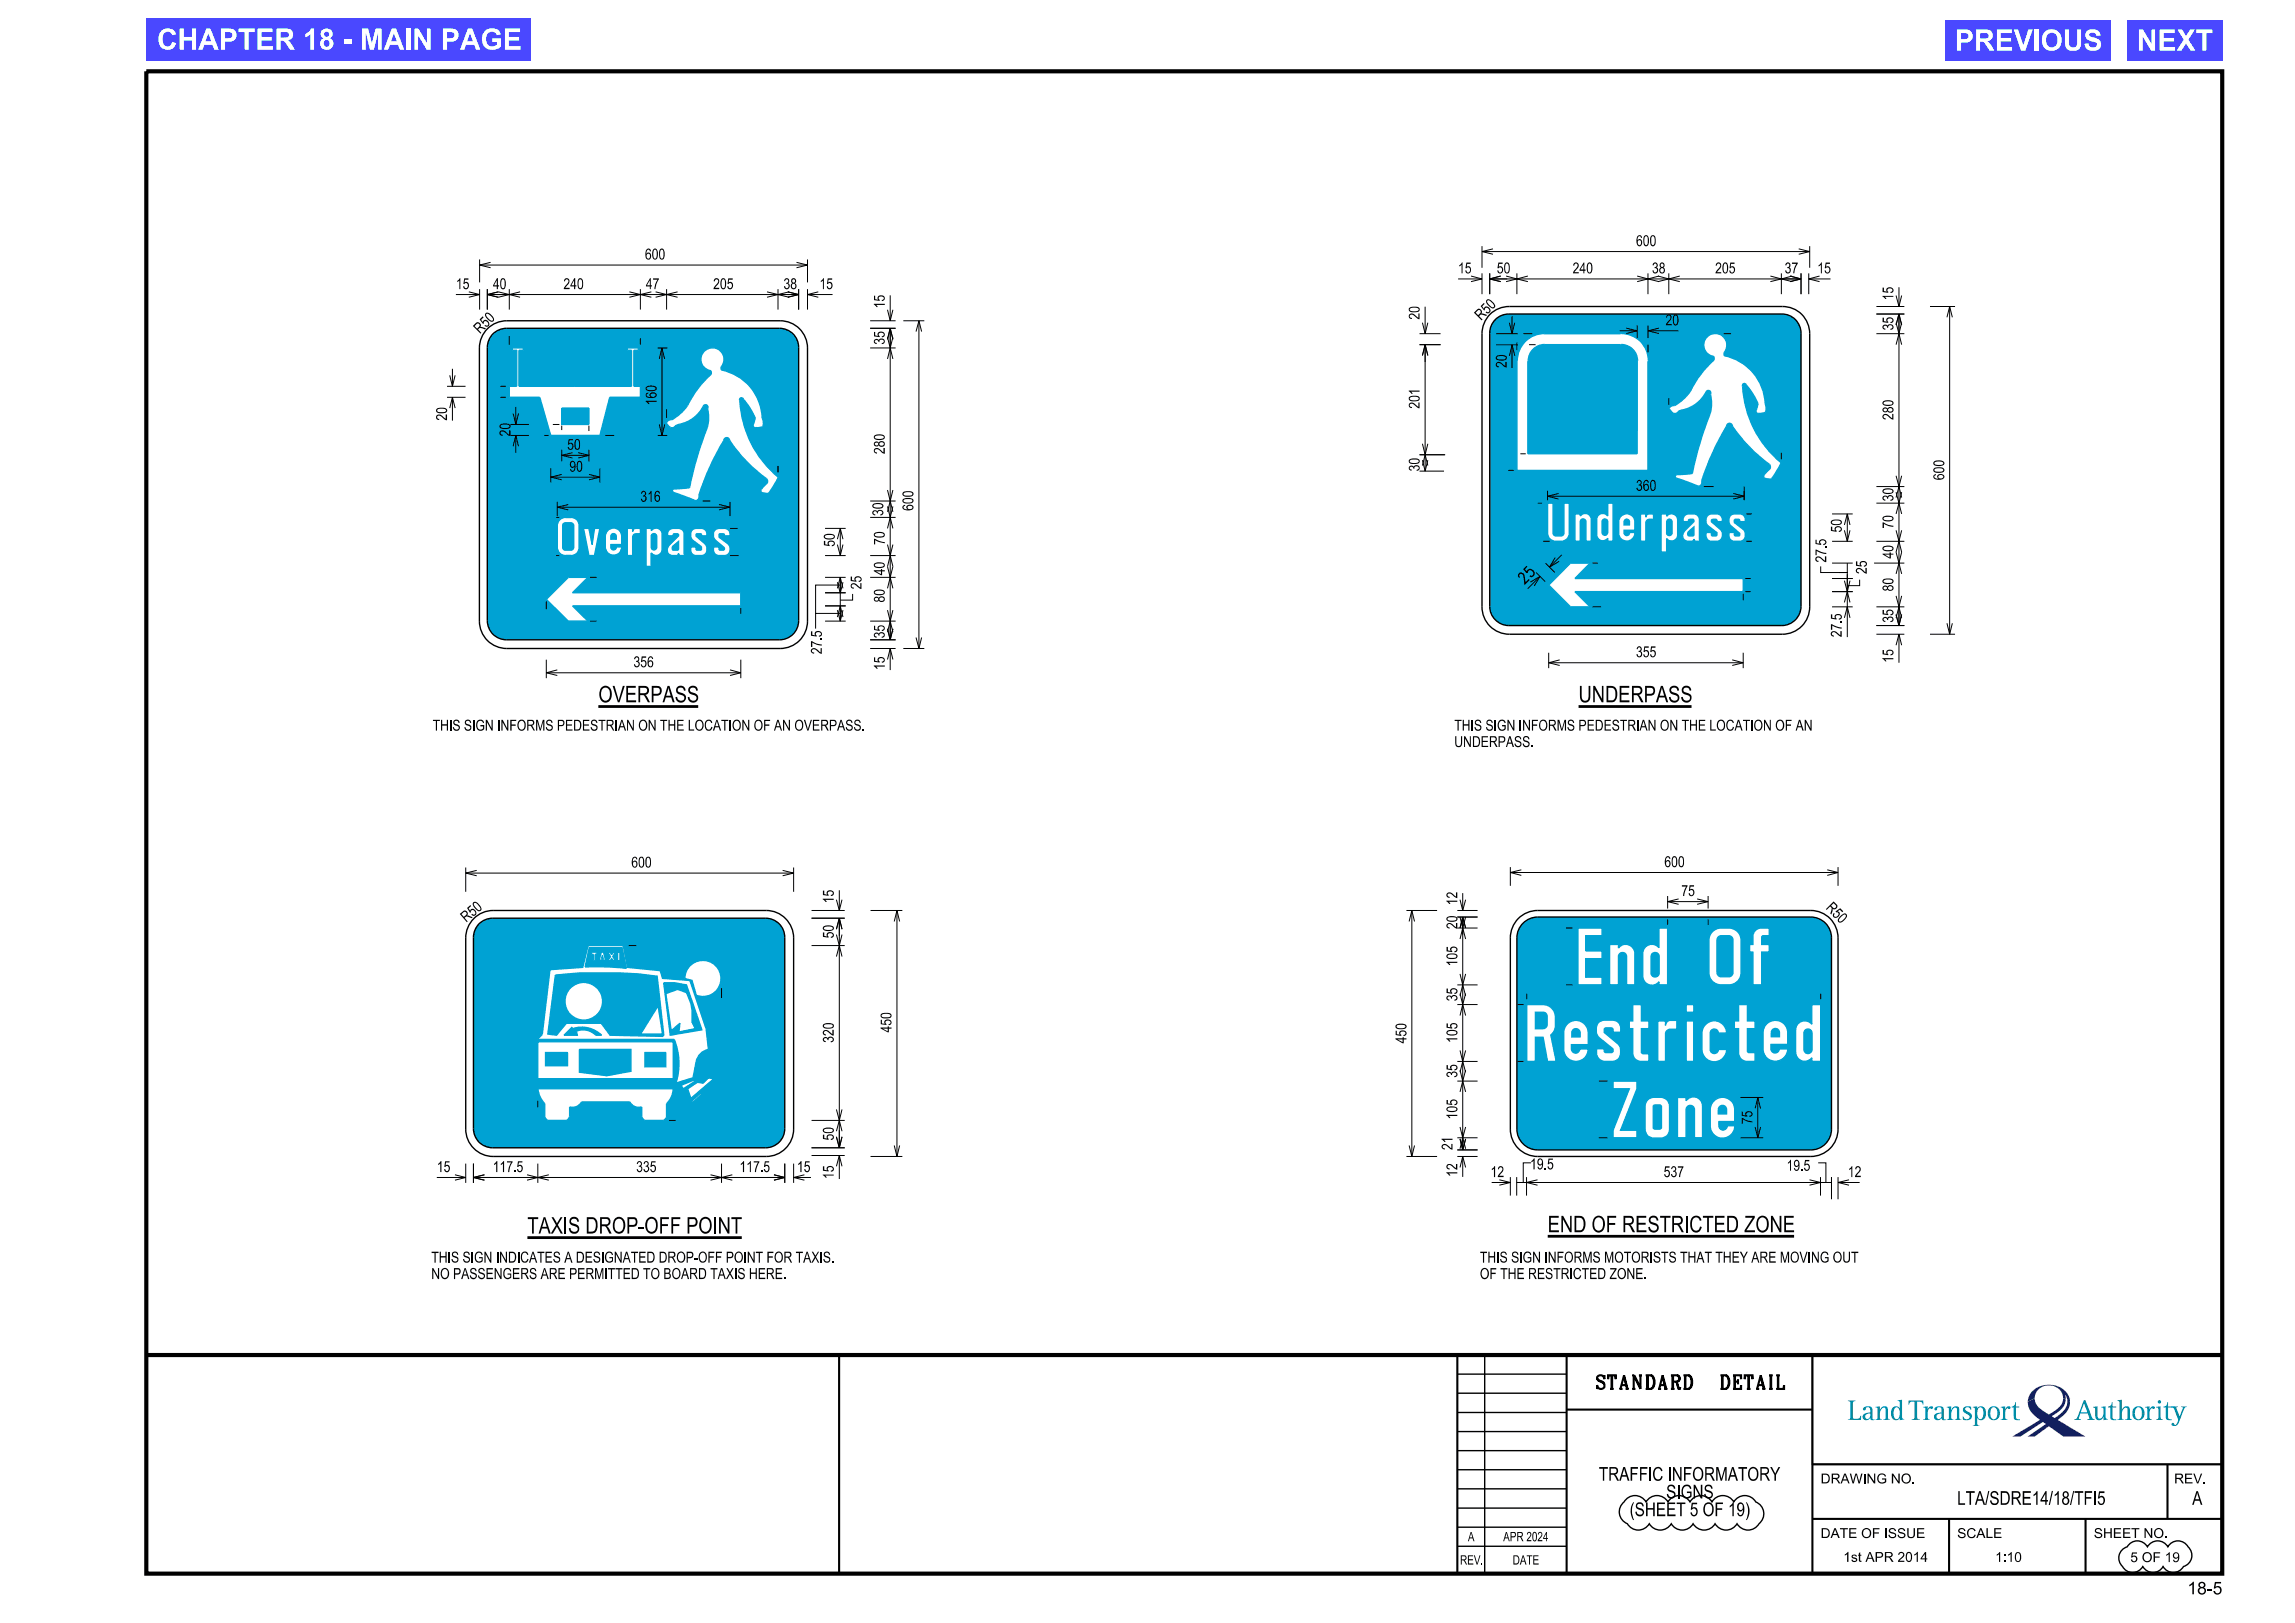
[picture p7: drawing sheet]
<svg xmlns="http://www.w3.org/2000/svg" width="420mm" height="297mm" viewBox="0 0 420 297" stroke-linecap="round" stroke-linejoin="round" font-family="sans-serif">
<defs><g id="words">
<g font-size="3.8" fill="#fff">
<text x="28.7" y="9.1">CHAPTER 18 - MAIN PAGE</text>
<text x="357.8" y="9.3">PREVIOUS</text>
<text x="391.1" y="9.3">NEXT</text>
</g>
<g font-size="3">
<text x="109.5" y="128.5">OVERPASS</text>
<text x="288.9" y="128.5">UNDERPASS</text>
<text x="96.5" y="225.7">TAXIS DROP-OFF POINT</text>
<text x="283.2" y="225.5">END OF RESTRICTED ZONE</text>
</g>
<g font-size="2.5">
<text x="292.3" y="254.2">STANDARD</text>
<text x="313.9" y="254.2">DETAIL</text>
<text x="292.6" y="271">TRAFFIC INFORMATORY</text>
<text x="304.9" y="274.2">SIGNS</text>
<text x="358.2" y="275.4">LTA/SDRE14/18/TFI5</text>
<text x="401.2" y="275.4">A</text>
<text x="298.2" y="277.4">(SHEET 5 OF 19)</text>
</g>
<text font-size="2.3" x="400.3" y="291.8">18-5</text>
<g font-size="2">
<text x="118" y="47.5">600</text>
<text x="299.4" y="45">600</text>
<text x="83.4" y="52.9">15</text>
<text x="90.2" y="52.9">40</text>
<text x="103.1" y="52.9">240</text>
<text x="118.2" y="52.9">47</text>
<text x="130.5" y="52.9">205</text>
<text x="143.4" y="52.9">38</text>
<text x="150" y="52.9">15</text>
<text x="266.8" y="50">15</text>
<text x="273.9" y="50">50</text>
<text x="287.8" y="50">240</text>
<text x="302.3" y="50">38</text>
<text x="313.9" y="50">205</text>
<text x="326.6" y="50">37</text>
<text x="332.6" y="50">15</text>
<text x="271" y="58.7" transform="rotate(-45 271 58.7)">R50</text>
<text x="304.8" y="59.5">20</text>
<text x="87.8" y="61.2" transform="rotate(-45 87.8 61.2)">R50</text>
<text x="103.8" y="82.3">50</text>
<text x="104.2" y="86.3">90</text>
<text x="299.4" y="89.8">360</text>
<text x="117.2" y="91.8">316</text>
<text x="279.1" y="106.8" transform="rotate(-45 279.1 106.8)">2</text>
<text x="280.2" y="105.7" transform="rotate(-45 280.2 105.7)">5</text>
<text x="115.9" y="122.1">356</text>
<text x="299.4" y="120.3">355</text>
<text x="79.2" y="133.7">THIS SIGN INFORMS PEDESTRIAN ON THE LOCATION OF AN OVERPASS.</text>
<text x="266.1" y="136.7">UNDERPASS.</text>
<text x="266.1" y="133.7">THIS SIGN INFORMS PEDESTRIAN ON THE LOCATION OF AN</text>
<text x="115.5" y="158.8">600</text>
<text x="304.6" y="158.7">600</text>
<text x="307.7" y="164">75</text>
<text x="334" y="166.2" transform="rotate(45 334 166.2)">R50</text>
<text x="85.3" y="168.9" transform="rotate(-40 85.3 168.9)">R50</text>
<text x="79.9" y="214.5">15</text>
<text x="90.2" y="214.5">117.5</text>
<text x="116.4" y="214.5">335</text>
<text x="135.3" y="214.5">117.5</text>
<text x="145.8" y="214.5">15</text>
<text x="272.8" y="215.4">12</text>
<text x="280" y="214">19.5</text>
<text x="304.5" y="215.4">537</text>
<text x="326.9" y="214.2">19.5</text>
<text x="338.2" y="215.4">12</text>
<text x="78.9" y="231">THIS SIGN INDICATES A DESIGNATED DROP-OFF POINT FOR TAXIS.</text>
<text x="270.8" y="231">THIS SIGN INFORMS MOTORISTS THAT THEY ARE MOVING OUT</text>
<text x="78.9" y="234">NO PASSENGERS ARE PERMITTED TO BOARD TAXIS HERE.</text>
<text x="270.8" y="234">OF THE RESTRICTED ZONE.</text>
</g>
<g font-size="1.8">
<text x="333.2" y="271.5">DRAWING NO.</text>
<text x="397.9" y="271.5">REV.</text>
<text x="333.2" y="281.5">DATE OF ISSUE</text>
<text x="358.2" y="281.5">SCALE</text>
<text x="383.2" y="281.5">SHEET NO.</text>
<text x="337.3" y="285.8">1st APR 2014</text>
<text x="365.1" y="285.8">1:10</text>
<text x="389.9" y="285.9">5 OF 19</text>
</g>
<g font-size="1.7">
<text x="267.2" y="286.3">REV.</text>
<text x="268.6" y="282">A</text>
<text x="275.1" y="282">APR 2024</text>
<text x="276.8" y="286.3">DATE</text>
</g>
<g font-size="1.6">
<text x="334.2" y="99.8" transform="rotate(-90 334.2 99.8)">5</text>
<text x="337.1" y="113.5" transform="rotate(-90 337.1 113.5)">5</text>
<text x="150.4" y="116.6" transform="rotate(-90 150.4 116.6)">5</text>
</g>
</g></defs>
<g fill="#00a2d3">
<path d="M102.8 74.7h5v3h-5z"/>
<path d="M118 192.6h3.8v2.6h-3.8z"/>
<path d="M99.8 192.6h4.1v2.4h-4.1z"/>
<path d="M110.2 174.8l.2 .6h-.3z"/>
<path d="M90.2 61.1a3.6 3.6 0 0 1 2.5-1h50a3.5 3.5 0 0 1 3.5 3.5v50a3.5 3.5 0 0 1-3.5 3.5h-50a3.5 3.5 0 0 1-3.5-3.5v-50a3.6 3.6 0 0 1 1-2.5zM93.8 63.7v.4h.8v6.6h-1.4v2h5.6l2 7h9l1.8-7h5.6v-2h-1.2v-6.6h.8v-.4h-2v.4h.8v6.6h-20.6v-6.6h.8v-.4zM104 105.7l-4 4 4 4h3.6l-2.8-2.8h30.8v-2.4h-30.8l2.8-2.8zM128.8 64.3a2.1 2.1 0 0 0 1.3 3.5l.1 .7a20.6 20.6 0 0 0-4.7 6.1l-1.6 1.6a2.13 2.13 0 0 1-1.6 .7l-.2 .2a.7 .7 0 0 0 .4 1l.5 .2 .3-.1 .2-.2a10.5 10.5 0 0 0 3.9-1.9l1.3-1.7a.45 .45 0 0 1 .6-.3 .45 .45 0 0 1 .2 .7l.2 1.7a8.4 8.4 0 0 1-1 3.7 63.4 63.4 0 0 0-2.5 9l-2.9 .3-.2 .2a.33 .33 0 0 0 .2 .4l4.1 1.5 .4-.4a33.1 33.1 0 0 1 3.6-8.7l1.1-1.9a.53 .53 0 0 1 .5-.5 .53 .53 0 0 1 .5 .5 29.1 29.1 0 0 0 6.9 7.2 .66 .66 0 0 1-.3 .9l-.9 1.1a.36 .36 0 0 0 .5 .4l.5 .1 .5-.1 1.8-2.9a19.7 19.7 0 0 1-7.1-14.3l.3-.2a9.5 9.5 0 0 1 2.3 3.2 1.54 1.54 0 0 1-.1 1.5l-.1 .5 .3 .2h.9l.6-.1a1.98 1.98 0 0 0-.1-1.6 9.3 9.3 0 0 0-7.5-8.8v-.4a2.16 2.16 0 0 0-.1-3.1 2.16 2.16 0 0 0-3.1 .1zM106.8 96.7l1 5h1l1-5h-1l-.4 3-.6-3zM118.2 96.7v7h1v-2.5a1.09 1.09 0 0 0 1.2 .4 1.09 1.09 0 0 0 .8-1.1v-2.7a1.08 1.08 0 0 0-.8-1.1 1.08 1.08 0 0 0-1.2 .4v-.4zM102.4 95.1l-.4 .9v4.2a1.51 1.51 0 0 0 1.5 1.5 2.07 2.07 0 0 0 2.3-.7l.2-.8v-4a1.45 1.45 0 0 0-1.5-1.5 2.37 2.37 0 0 0-2.1 .4zM111.2 97.1l-.4 .8v2.3a1.5 1.5 0 0 0 1.5 1.4 1.5 1.5 0 0 0 1.5-1.5h-1a.5 .5 0 0 1-.5 .5 .5 .5 0 0 1-.5-.5v-.4h2v-1.6a1.48 1.48 0 0 0-.9-1.4 1.48 1.48 0 0 0-1.7 .4zM114.8 96.7v5h1v-3.7l.4-.3h1v-1h-.8a.57 .57 0 0 0-.6 .6v-.6zM126.7 97a1.43 1.43 0 0 0 .1 1.9l1.6 1.2v.5l-.1 .1h-.8l-.1-.6h-1a1.13 1.13 0 0 0 1 1.6 1.83 1.83 0 0 0 1.7-.3 1.49 1.49 0 0 0-.1-1.9l-1.6-1.4v-.3l.1-.1h.8l.1 .4h1v-.4a.96 .96 0 0 0-1-1 1.83 1.83 0 0 0-1.7 .3zM122.5 97l-.3 .3v.8h1l.1-.4h.7l.2 .2v.2l-1.6 1.6a1.08 1.08 0 0 0-.5 1.2 1.08 1.08 0 0 0 1 .8l.8-.1 .3-.3 .1 .3 .2 .1h1.1l-.3-.1-.1-.3v-3.6l-.1-.5a.99 .99 0 0 0-.9-.5h-1zM130.9 97a1.42 1.42 0 0 0 0 1.8l1.6 1.4 .1 .4-.2 .1h-.6l-.2-.2v-.4h-1a1.19 1.19 0 0 0 1 1.6 1.81 1.81 0 0 0 1.7-.3 1.32 1.32 0 0 0-.1-1.9l-1.5-1.1-.1-.6 .1-.1h.7h.1l.1 .4h1a1.1 1.1 0 0 0-1-1.4 1.81 1.81 0 0 0-1.7 .3z" fill-rule="evenodd"/>
<path d="M119.2 97.9a.51 .51 0 0 1 .6-.2 .51 .51 0 0 1 .4 .4v2.1a.5 .5 0 0 1-.6 .4 .5 .5 0 0 1-.4-.6z" fill-rule="evenodd"/>
<path d="M103.1 95.8l.4-.1h1a.48 .48 0 0 1 .5 .5v4a.48 .48 0 0 1-.5 .5h-1a.48 .48 0 0 1-.5-.5v-4z" fill-rule="evenodd"/>
<path d="M111.9 97.9a.5 .5 0 0 1 .5-.2 .5 .5 0 0 1 .4 .4v.6h-1z" fill-rule="evenodd"/>
<path d="M123.3 99.8l.9-.7v1.5l-.2 .1h-.8a.53 .53 0 0 1 .1-.9z" fill-rule="evenodd"/>
<path d="M87.7 169a3.6 3.6 0 0 1 2.5-1h49.9a3.5 3.5 0 0 1 3.5 3.6v34.9a3.5 3.5 0 0 1-3.5 3.5h-49.9a3.5 3.5 0 0 1-3.6-3.5v-34.9a3.6 3.6 0 0 1 1.1-2.6zM98.4 190.6v6.8h24.8v-6.8zM124.6 198.6l.5 .6 2.1-1.4-.2-.2zM125.8 199.2l.6 1.8 4.2-3.6-1-.2-.9 1-1.1-.2zM126.6 201.4l-.2 .6 2-1.8-.2-.2zM100.6 177.4l-1.4 11.9-.8 .9h25a11.9 11.9 0 0 1 .3 8l3.1-1 .6-2.9a2.82 2.82 0 0 1 2.2-2.3l-.4-3.8-2.9-8.8-5.1-.4-.4-1.4-6-.6-.7-4h-6.5l-1 4zM98.5 199.2a4.4 4.4 0 0 0 1.2 2.8v2.4l.6 .6h3.5l.4-.6v-1.8a1.86 1.86 0 0 0 2.2-1h8.9a1.86 1.86 0 0 0 2.1 1v1.8l.5 .6h3.5l.6-.6v-2.4a4 4 0 0 0 1.2-2.8zM126.2 176.8l-.6 .9-.4 1.3 1.4 .4 .9 2.8v-.1a3.3 3.3 0 0 0 4.4-3.8 3.3 3.3 0 0 0-5.7-1.5z" fill-rule="evenodd"/>
<path d="M106 192h9.5v4l-4.4 .8-5.1-.6z" fill-rule="evenodd"/>
<path d="M107.8 173.4h6l.9 3.8-3.4-.3h-4.2zM113 174.2v1.6h.5v-1.6zM108.2 174.2v.4h.4v1.2h.3v-1.2h.4v-.4zM111.2 174.2l.5 .8-.5 .8h.5l.2-.4 .4 .4h.3l-.5-.8 .5-.8h-.3l-.4 .5-.2-.5zM110 174.2l-.4 1.6h.4v-.2l.8 .2-.3-1.6z" fill-rule="evenodd"/>
<path d="M101.6 178.4a77.4 77.4 0 0 1 18.7 .2l1.2 10.6v.2l-.3 .2-9.5-.2-1.7-2.1h-6.4l-1.8 2.1-1.5-.2zM103.4 183.2a3.4 3.4 0 0 0 6.9 0 3.4 3.4 0 0 0-6.9 0zM120.4 184l-3.2 5.2h4z" fill-rule="evenodd"/>
<path d="M121.5 179.8h1.9l2.2 .4 2.8 8.3-5.7 .9zM121.8 181.8l1 6.8 1.6-1.3-.2 1.5 3-.6-.6-1.2a8.5 8.5 0 0 0-1-5.4l-1.6-.6z" fill-rule="evenodd"/>
<path d="M103.2 189.4l1.4-1.4 .2 .2a5.2 5.2 0 0 1 5.3 1.2h-1.1a3.3 3.3 0 0 0-3.5-.7l.2 .7z" fill-rule="evenodd"/>
<path d="M273.6 58.5a3.6 3.6 0 0 1 2.5-1h50a3.5 3.5 0 0 1 3.5 3.5v49.9a3.6 3.6 0 0 1-3.5 3.6h-50a3.6 3.6 0 0 1-3.5-3.6v-49.9a3.6 3.6 0 0 1 1-2.5zM287.4 103l-4 4.1 4 4h3.6l-2.8-2.8h30.8v-2.4h-30.8l2.8-2.9zM312.5 61.6a2.13 2.13 0 0 0-.6 2.2 2.13 2.13 0 0 0 1.8 1.4v.7a17.8 17.8 0 0 0-4.3 5.6l-1.5 1.7a3.9 3.9 0 0 1-2 1.1l-.4 .5a1.02 1.02 0 0 0 1.5 .7l.3-.3a6.8 6.8 0 0 0 5-3.6 .46 .46 0 0 1 .6 0 .46 .46 0 0 1 .1 .6l.2 1.7a8.1 8.1 0 0 1-1 3.7 62.6 62.6 0 0 0-2.5 9l-3 .3a.33 .33 0 0 0-.1 .4 .33 .33 0 0 0 .2 .2l4.1 1.5 .2-.1a.75 .75 0 0 0 .3-.9 48.3 48.3 0 0 1 4.8-10.5 .53 .53 0 0 1 .8 .5 28.3 28.3 0 0 0 6.8 7 .69 .69 0 0 1-.2 1.1l-.5 .5a.7 .7 0 0 0-.3 .8l.7 .2h.7l1.8-2.9a19.4 19.4 0 0 1-7.1-14.3l.2-.2a.34 .34 0 0 1 .5 .2l1.3 1.9a2.47 2.47 0 0 1 .4 3l.1 .1a1.58 1.58 0 0 0 1.7 0 2.06 2.06 0 0 0-.1-1.5 9.3 9.3 0 0 0-7.5-8.8v-.4a2.17 2.17 0 0 0 0-3 2.17 2.17 0 0 0-3-.1zM304 94v7h1v-2.4a1.12 1.12 0 0 0 1.2 .4 1.12 1.12 0 0 0 .8-1.1v-2.8a1.12 1.12 0 0 0-.8-1 1.12 1.12 0 0 0-1.2 .4v-.5zM312.5 94.4a1.43 1.43 0 0 0 .1 1.8l1.6 1.2v.5l-.2 .2h-.6l-.2-.2v-.5h-1a1.22 1.22 0 0 0 .8 1.6l.2 .1a1.88 1.88 0 0 0 1.7-.3 1.44 1.44 0 0 0 0-1.9l-1.7-1.4v-.3l.2-.2h.6l.2 .1v.4h1a1.14 1.14 0 0 0-1-1.5 1.78 1.78 0 0 0-1.7 .4zM308.3 94.4l-.3 .4v.7h1v-.3l.2-.2h.6l.2 .2v.3l-1.6 1.6a1.08 1.08 0 0 0-.5 1.2 1.08 1.08 0 0 0 1 .8l.9-.1 .2-.4 .1 .3a1.43 1.43 0 0 0 1.3 .2l-.3-.2-.1-.3v-3.5l-.3-.7a1.76 1.76 0 0 0-1.7-.4zM316.7 94.4a1.43 1.43 0 0 0 .1 1.8l1.6 1.4v.3l-.2 .2h-.6l-.2-.2v-.5h-1a1.18 1.18 0 0 0 1 1.7 1.94 1.94 0 0 0 1.7-.3 1.47 1.47 0 0 0-.1-1.9l-1.5-1.2-.1-.5 .2-.2h.6l.2 .2v.3h1a1.1 1.1 0 0 0-1-1.5 1.76 1.76 0 0 0-1.7 .4zM296.7 94.5l-.4 .7-.1 2.3a1.48 1.48 0 0 0 1.5 1.5 1.48 1.48 0 0 0 1.5-1.6h-1a.5 .5 0 0 1-.5 .6 .5 .5 0 0 1-.5-.5v-.5h2v-1.5a1.48 1.48 0 0 0-.9-1.4 1.48 1.48 0 0 0-1.6 .4zM300.2 94v5.1h1l.1-3.7 .4-.3 .9-.1v-1h-.8a.62 .62 0 0 0-.6 .6v-.6zM283.2 92.1v5.4a1.51 1.51 0 0 0 1.5 1.6 2.05 2.05 0 0 0 2.3-.7l.2-.9v-5.4h-1v5.5a.48 .48 0 0 1-.5 .5h-1l-.4-.3-.1-5.7zM288.2 94v5.1h1v-3.6a.51 .51 0 0 1 .5-.6 .51 .51 0 0 1 .5 .6v3.6h1v-4.1a1.1 1.1 0 0 0-.8-1 1.1 1.1 0 0 0-1.2 .4v-.4zM294.2 92.1v2.3a1.1 1.1 0 0 0-1.2-.4 1.1 1.1 0 0 0-.8 1v2.9a1.1 1.1 0 0 0 .8 1 1.1 1.1 0 0 0 1.2-.4v.6h1v-7zM279.2 62.5a5.6 5.6 0 0 0-1.6 3.6v20h24v-20a4.8 4.8 0 0 0-5-5l-13.9-.1a5.1 5.1 0 0 0-3.5 1.5z" fill-rule="evenodd"/>
<path d="M305.3 95.1a.51 .51 0 0 1 .7 .4v2a.5 .5 0 0 1-.6 .5 .5 .5 0 0 1-.4-.6v-1.9z" fill-rule="evenodd"/>
<path d="M309.1 97.2l.9-.8v1.6h-1a.56 .56 0 0 1 .1-.8z" fill-rule="evenodd"/>
<path d="M297.5 95.1a.49 .49 0 0 1 .7 .4v.6h-1v-.6z" fill-rule="evenodd"/>
<path d="M293.3 95.2a.51 .51 0 0 1 .5-.2 .51 .51 0 0 1 .4 .5v1.9a.51 .51 0 0 1-.5 .6 .51 .51 0 0 1-.5-.6z" fill-rule="evenodd"/>
<path d="M280.6 63.9a2.97 2.97 0 0 1 2.1-.9h14a3 3 0 0 1 3 3l-.1 17h-20l.1-17a2.92 2.92 0 0 1 .9-2.1z" fill-rule="evenodd"/>
<path d="M278.7 168.9a3.8 3.8 0 0 1 2.7-1.1h50a3.8 3.8 0 0 1 3.8 3.8v35a3.8 3.8 0 0 1-3.8 3.8h-50a3.9 3.9 0 0 1-3.8-3.8v-35a4 4 0 0 1 1.1-2.7zM303.6 169.8v3.6a1.67 1.67 0 0 0-1.8-.5 1.67 1.67 0 0 0-1.2 1.5v4.2a1.67 1.67 0 0 0 1.2 1.6 1.67 1.67 0 0 0 1.8-.5v.5h1.6v-10.4zM294.6 172.8v7.4h1.6v-5.2a.74 .74 0 0 1 .7-.7 .74 .74 0 0 1 .8 .7v5.2h1.5v-5.8a1.66 1.66 0 0 0-1.2-1.5 1.66 1.66 0 0 0-1.8 .6v-.7zM288.8 169.8v10.4h4.4v-1.4h-3v-3.4h3v-1.4h-3v-2.8h3v-1.4zM313.4 170.5l-.5 .7-.1 .6-.1 6.2a2.23 2.23 0 0 0 2.3 2.2 4.2 4.2 0 0 0 2.2-.1 2.16 2.16 0 0 0 1.4-2.1v-5.9a2.23 2.23 0 0 0-2.2-2.3 4.2 4.2 0 0 0-2.3 .2zM279.4 183.8v10.4h1.6v-4.4h1.4l.8 4.4h1.6l-1-4.8a2.23 2.23 0 0 0 .9-1.7v-1.6a2.29 2.29 0 0 0-2.3-2.3zM286.8 187.4l-.4 .5-.2 .8v3.3a2.24 2.24 0 0 0 2.2 2.2 2.24 2.24 0 0 0 2.3-2.3h-1.6a.76 .76 0 0 1-.8 .8 .76 .76 0 0 1-.7-.8v-.7h3.1v-2.2a2.25 2.25 0 0 0-1.4-2.1 2.25 2.25 0 0 0-2.5 .5zM292.6 187.1a2.21 2.21 0 0 0 .1 2.8l2.4 2a.47 .47 0 0 1-.2 .7l-1.2-.1-.1-.6h-1.4a1.91 1.91 0 0 0 .7 2.1l.6 .2h1.6a1.89 1.89 0 0 0 1.5-1.3 1.89 1.89 0 0 0-.6-1.9l-2.4-2v-.7l.3-.2h1l.3 .2v.6h1.4a1.68 1.68 0 0 0-1.2-2.2h-2.1zM298.8 183.8v3h-.6v1.4h.6v4.5a1.51 1.51 0 0 0 1.5 1.5h1.5v-1.4h-1.2l-.2-.3v-4.3h1.4v-1.4h-1.4v-3zM303.4 186.8v7.4h1.4v-5.2l.2-.4 .5-.2 1.4-.1v-1.6h-1.2a.9 .9 0 0 0-.9 .9v-.8zM308.6 186.8v7.4h1.4v-7.4zM308.6 183.8v1.4h1.4v-1.4zM312.1 187.5l-.3 .4-.3 .9v3.2a2.26 2.26 0 0 0 2.2 2.3 2.26 2.26 0 0 0 2.3-2.3h-1.5a.74 .74 0 0 1-.8 .8 .74 .74 0 0 1-.7-.8v-2.9a.74 .74 0 0 1 .7-.8 .74 .74 0 0 1 .8 .8h1.5a2.25 2.25 0 0 0-1.4-2.1 2.25 2.25 0 0 0-2.5 .5zM318.2 183.8v3h-.8v1.4h.8v4.5a1.57 1.57 0 0 0 1.5 1.5h1.5v-1.6h-1.1l-.3-.3v-4.1h1.4v-1.4h-1.4v-3zM323.3 187.4l-.3 .5-.3 .8v3.2a2.26 2.26 0 0 0 2.2 2.3 2.26 2.26 0 0 0 2.3-2.3h-1.6a.76 .76 0 0 1-.7 .8 .76 .76 0 0 1-.8-.8v-.8h3.1v-2.2a2.25 2.25 0 0 0-1.4-2 2.25 2.25 0 0 0-2.5 .5zM331.6 183.8v3.6a1.67 1.67 0 0 0-1.9-.5 1.67 1.67 0 0 0-1.1 1.6v4a1.65 1.65 0 0 0 1.1 1.6 1.65 1.65 0 0 0 1.9-.5v.6h1.6v-10.4zM295.2 197.8v1.4h3l-3 7.6v1.4h4.4v-1.4h-3l3-7.6v-1.4zM301.5 201.3l-.3 .5-.1 .4v4.5a1.57 1.57 0 0 0 1.6 1.6 2.81 2.81 0 0 0 2.4-.5l.3-.6 .1-.5v-4.2a1.62 1.62 0 0 0-1.6-1.7 2.72 2.72 0 0 0-2.4 .5zM307 200.8v7.4h1.6v-5.2a.76 .76 0 0 1 .7-.7 .76 .76 0 0 1 .8 .7v5.2h1.5v-5.8a1.64 1.64 0 0 0-1.2-1.6 1.64 1.64 0 0 0-1.8 .6v-.6zM313.9 201.2l-.6 .7-.3 .6v3.6a2.24 2.24 0 0 0 2.2 2.2 2.24 2.24 0 0 0 2.3-2.3h-1.4a.76 .76 0 0 1-.8 .8 .76 .76 0 0 1-.7-.8v-.8h2.9v-2.1a2.24 2.24 0 0 0-1.3-2.1 2.24 2.24 0 0 0-2.3 .2zM321.2 170.3l-.4 .7v1.8h-.6v1.4h.6v6h1.6v-6h1.4v-1.4h-1.4v-1.2l.3-.4h1.1v-1.4l-1.8 .1z" fill-rule="evenodd"/>
<path d="M302.4 174.5a.74 .74 0 0 1 .8-.1 .74 .74 0 0 1 .4 .6v3a.74 .74 0 0 1-.7 .8 .74 .74 0 0 1-.7-.8v-3z" fill-rule="evenodd"/>
<path d="M314.5 171.4l.5-.2 1.6 .1 .3 .1 .2 .5v6.1l-.2 .5-.4 .2h-1.7l-.4-.3-.2-.3v-6.1z" fill-rule="evenodd"/>
<path d="M281 185.2l1.6 .1 .4 .3 .1 1.9-.1 .3-.2 .3-1.8 .1z" fill-rule="evenodd"/>
<path d="M287.9 188.5l.1-.2a.78 .78 0 0 1 1.2 .7v.8h-1.5a1.45 1.45 0 0 1 .2-1.3z" fill-rule="evenodd"/>
<path d="M324.4 188.4l.1-.1a.74 .74 0 0 1 1.1 .6v.8h-1.4a1.47 1.47 0 0 1 .2-1.3z" fill-rule="evenodd"/>
<path d="M330.3 188.5a.75 .75 0 0 1 .9-.1 .75 .75 0 0 1 .4 .7v2.9a.74 .74 0 0 1-.7 .8 .74 .74 0 0 1-.8-.8v-2.9z" fill-rule="evenodd"/>
<path d="M302.6 202.3l1.1-.1 .3 .2 .1 3.9-.3 .3h-1.1l-.1-.2-.1-3.9z" fill-rule="evenodd"/>
<path d="M314.7 202.5a.76 .76 0 0 1 .8-.2 .76 .76 0 0 1 .5 .8v.7h-1.5v-.7z" fill-rule="evenodd"/>
</g>
<path d="M26.8 13h379.9v275h-379.9zM26.8 248h379.9" fill="none" stroke="#000" stroke-width=".76" stroke-linecap="butt"/>
<path d="M153.6 248v40M266.7 248v40M286.7 257.9h45M286.7 248v40M331.7 248v40M331.7 268h75M331.7 278h75M356.7 278v10M381.7 278v10M396.7 268v10" fill="none" stroke="#000" stroke-width=".38"/>
<path d="M266.7 258.5h20M266.7 254.9h20M266.7 251.5h20M271.7 248v40M331.7 248h75v20h-75zM266.7 279.5h20M266.7 276h20M266.7 272.4h20M266.7 269h20M266.7 265.5h20M266.7 262h20M266.7 283h20" fill="none" stroke="#000" stroke-width=".25"/>
<g fill="#008c95">
<path d="M338.2 256.3h1.4v.1l-.4 .1-.1 .2v2.6a.29 .29 0 0 0 .1 .3 .29 .29 0 0 0 .3 0h.7l.3-.5h.1v.8l-2.4-.1 .4-.3v-2.8l-.1-.2-.3-.1z" fill-rule="evenodd"/>
<path d="M341.1 257.6a.28 .28 0 0 0-.1 .3 .28 .28 0 0 0 .3 .2 .28 .28 0 0 0 .2-.4l.1-.2h.4l.2 .2 .1 .8h-.6a.71 .71 0 0 0-.8 .6 .71 .71 0 0 0 .5 .8 .71 .71 0 0 0 .9-.4v.3l.2 .1h.6v-.2l-.4-.1-.1-1.9-.4-.4h-.7zM341.5 258.9l.8-.2v.4l-.3 .5-.2 .1-.3-.1-.2-.6z" fill-rule="evenodd"/>
<path d="M343.2 257.5l.8-.2v.8l.2-.4 .5-.4 .6 .1 .2 .5v1.6l.4 .3-1.2 .1 .4-.4v-1.6l-.2-.3h-.3l-.3 .3-.3 .6v1l.4 .3-1.2 .1 .4-.4v-1.8z" fill-rule="evenodd"/>
<path d="M347.3 256.3l.8-.2v3.3l.4 .3-.8 .2v-.4l-.2 .2-.4 .2a1.29 1.29 0 0 1-.9-2 .82 .82 0 0 1 .7-.6 .82 .82 0 0 1 .8 .4v-1.1zM346.9 257.6l-.3 .6v1a.53 .53 0 0 0 .7 .5 .53 .53 0 0 0 .3-.7l.1-.7-.2-.5-.3-.3z" fill-rule="evenodd"/>
<path d="M349.3 256.3h2.7v.7h-.1l-.1-.3-.3-.2h-.7v2.9l.2 .3 .4 .1-1.6 .1v-.2h.4l.2-.3v-2.9h-.7l-.2 .2-.1 .3h-.1z" fill-rule="evenodd"/>
<path d="M352 257.5l.8-.2v.6l.3-.5 .5-.1 .2 .4-.4 .1a.38 .38 0 0 0-.4 0 .38 .38 0 0 0-.2 .4v1.4l.4 .2-1.2 .1 .4-.3v-1.9z" fill-rule="evenodd"/>
<path d="M354.1 257.6l.5-.3h.6l.4 .3 .1 2 .4 .3h-.5l-.3-.4-.3 .3-.6 .1-.4-.4a.81 .81 0 0 1 1-1h.3v-.7l-.2-.3h-.5l-.1 .4-.2 .2a.27 .27 0 0 1-.3-.2 .27 .27 0 0 1 .1-.3zM354.5 258.9l-.1 .2 .1 .4 .2 .2 .3-.1 .3-.4v-.5z" fill-rule="evenodd"/>
<path d="M356.3 257.5l.8-.2v.8l.4-.6 .3-.2 .6 .1 .2 .4v1.7l.4 .3-1.2 .1 .3-.4v-1.6a.43 .43 0 0 0-.4-.3 .43 .43 0 0 0-.4 .4l-.2 .5v1l.4 .4h-1.2l.4-.3v-1.9z" fill-rule="evenodd"/>
<path d="M359.4 257.5l.4-.2 .9 .1 .1 .6h-.2l-.1-.3-.2-.2-.6 .1a.59 .59 0 0 0 .6 .8l.6 .5v.5l-.3 .3-.4 .2-1-.1v-.6h.1l.4 .5 .6-.1a.48 .48 0 0 0 .1-.5 .48 .48 0 0 0-.5-.3l-.7-.6v-.4z" fill-rule="evenodd"/>
<path d="M361 257.5l.4 .2v2.8a.33 .33 0 0 1-.4 .4h1.3l-.5-.3v-1.1l.4 .3 .3 .1a1.35 1.35 0 0 0 .8-2.1l-.5-.5h-.5l-.5 .4v-.4zM362.1 257.7a.58 .58 0 0 1 .7 0 .58 .58 0 0 1 .2 .6l-.2 1.1a.5 .5 0 0 1-.6 .3 .5 .5 0 0 1-.3-.7v-.8z" fill-rule="evenodd"/>
<path d="M364.1 257.7l.1-.1a1.12 1.12 0 0 1 1.2-.1 1.12 1.12 0 0 1 .6 1.1h-.5l-.1-.7a.59 .59 0 0 0-.7-.4 .59 .59 0 0 0-.4 .8l-.1 .3h-.4l.1-.6z" fill-rule="evenodd"/>
<path d="M363.8 258.6h.4l.1 .7a.58 .58 0 0 0 .7 .4 .58 .58 0 0 0 .5-.7v-.4h.5l-.1 .6a1.11 1.11 0 0 1-1.3 .6 1.11 1.11 0 0 1-.8-1.2z" fill-rule="evenodd"/>
<path d="M366.1 257.5l.9-.2v.6l.4-.5 .4-.1 .1 .2a.29 .29 0 0 1-.2 .3 .29 .29 0 0 1-.3-.1l-.3 .3-.1 .4v1.1l.4 .4h-1.3v-.2h.4l.1-.3v-1.5l-.1-.2z" fill-rule="evenodd"/>
<path d="M368.8 256.6h.1v.8h.6v.2h-.6l.1 1.9 .2 .2h.4v.2h-.7a.56 .56 0 0 1-.4-.8v-1.5h-.3v-.2l.5-.3z" fill-rule="evenodd"/>
<path d="M381.4 256.2l-1.2 3.1-.6 .6h1.2l-.1-.2a.24 .24 0 0 1-.3-.1 .24 .24 0 0 1 .1-.3l.2-.6h1.4l.2 .7a.25 .25 0 0 1 0 .3 .25 .25 0 0 1-.3 0v.2h1.4l-.6-.5-1.2-3.2zM381.4 256.8l.6 1.6h-1.2z" fill-rule="evenodd"/>
<path d="M383 257.5l.9-.2v2l.2 .3h.3l.4-.3 .2-.6-.1-1-.4-.2 .8-.2v2.1l.5 .3-.8 .2-.1-.6-.4 .5-.5 .1-.3-.1-.3-.6v-1.5z" fill-rule="evenodd"/>
<path d="M386.5 256.6h.1v.8h.7v.2h-.7v1.9l.3 .2h.4v.2h-.6a.55 .55 0 0 1-.5-.8v-1.5h-.4v-.2l.5-.2z" fill-rule="evenodd"/>
<path d="M387.5 256.3l.8-.2v2l.2-.5 .4-.3h.5l.2 .2 .2 .4v1.6l.4 .4h-1.3l.5-.4v-1.6l-.3-.3-.4 .1-.4 .8v1l.4 .3-1.2 .1 .4-.4v-2.8a.32 .32 0 0 0-.4-.3z" fill-rule="evenodd"/>
<path d="M390.2 258.6h.5l.1 .6a.6 .6 0 0 0 .7 .5 .6 .6 0 0 0 .5-.7v-.4h.5l-.1 .6a1.11 1.11 0 0 1-1.4 .6 1.11 1.11 0 0 1-.8-1.2z" fill-rule="evenodd"/>
<path d="M390.5 257.7l.1-.1a1.12 1.12 0 0 1 1.3-.1 1.12 1.12 0 0 1 .6 1.1h-.5l-.2-.8a.59 .59 0 0 0-.7-.2 .59 .59 0 0 0-.4 .7v.3h-.5l.1-.6z" fill-rule="evenodd"/>
<path d="M392.6 257.5l.8-.2v.6l.3-.5h.6a.27 .27 0 0 1-.1 .4 .27 .27 0 0 1-.4-.1l-.3 .2-.1 .5v1.1l.4 .4h-1.2l.4-.3v-1.9z" fill-rule="evenodd"/>
<path d="M394.6 257.5l.8-.2v2.3l.4 .3h-1.2l.4-.4v-1.7z" fill-rule="evenodd"/>
<path d="M396.6 256.6h.2v.8h1.2v.2h-1.2v1.8l.1 .3h.5v.2h-.7l-.4-.4v-1.9h-.4v-.2l.5-.2z" fill-rule="evenodd"/>
<path d="M397.4 257.4h1.2v.1a.25 .25 0 0 0-.3 .1 .25 .25 0 0 0 .1 .3l.5 1.3 .5-1.3a.24 .24 0 0 0 .1-.3 .24 .24 0 0 0-.3-.1v-.1h1l-.5 .4-1.2 2.9-.3 .2h-.5l-.3-.2a.29 .29 0 0 1 .3-.3 .29 .29 0 0 1 .3 .3h.3l.3-.8-.8-2.2-.4-.1z" fill-rule="evenodd"/>
<circle cx="395.2" cy="256.5" r=".3"/>
</g>
<g fill="#171c8f">
<path d="M371.1 256.5l1.3-.6a3.5 3.5 0 0 0 2.2 2.7l.4 .3 .6-.5a3.2 3.2 0 0 0 2-2.5l.4 .2a3.7 3.7 0 0 1-2.2 2.9l-.3 .2 .5 .3 .9-.6a3.1 3.1 0 0 0 1.4-2.3l.5-.1a3.9 3.9 0 0 1-2.2 3.3l5 3.1h-4l-2.6-1.9-2.6 1.9h-1.3l3.3-2.3-.5-.4-4.2 2.7h-1.4l5-3.1-.4-.3a3.7 3.7 0 0 1-1.8-3z" fill-rule="evenodd"/>
<path d="M371.9 254.6a4.2 4.2 0 0 1 6.8 1.2l.1 .7-.5 .1-.1-.8-.3-.6 .1 .9-.4-.2a2.64 2.64 0 0 0-2.6-2.4 2.64 2.64 0 0 0-2.6 2.2v.2l-1.3 .6 .2-1z" fill-rule="evenodd"/>
</g>
<path d="M297.5 274.5a2.31 2.31 0 0 1 3.7 .3 2.32 2.32 0 0 1 4.1 0 2.32 2.32 0 0 1 4 0 2.32 2.32 0 0 1 4 0 2.29 2.29 0 0 1 4 0 2.32 2.32 0 0 1 4 0 2.33 2.33 0 0 1 .6 4 2.32 2.32 0 0 1-4 0 2.32 2.32 0 0 1-4 0 2.32 2.32 0 0 1-4.1 0 2.29 2.29 0 0 1-3.9 0 2.32 2.32 0 0 1-4.1 0 2.32 2.32 0 0 1-4 0 2.33 2.33 0 0 1-.6-4zM388.5 283.5a2.58 2.58 0 0 0 1.4-1.1 2.11 2.11 0 0 1 3.1 .7 2.15 2.15 0 0 1 3.7 0 2.12 2.12 0 0 1 3.7 0 2.12 2.12 0 0 1-.8 3.6 2.15 2.15 0 0 1-3.7 0 2.12 2.12 0 0 1-3.8 0 2.12 2.12 0 0 1-3.7 0 2.11 2.11 0 0 1 .1-3.2z" fill="none" stroke="#000" stroke-width=".25"/>
<g fill="#4a48ff">
<path d="M26.8 3.3h70.4v7.7h-70.4z"/>
<path d="M356 3.6h30.3v7.4h-30.3z"/>
<path d="M389.3 3.6h17.4v7.4h-17.4z"/>
</g>
<path d="M92.7 58.7h50.1M89.2 63.6v50M92.7 60.1h50M146.2 63.6v50M147.8 63.7v50M142.4 85.3v1.2M92.7 117.1h50M92.7 118.7h50.1" fill="none" stroke="#000" stroke-width=".25"/>
<path d="M93.8 63.7h2v.4h-.8v6.6h20.6v-6.6h-.8v-.4h2v.4h-.8v6.6h1.2v2h-5.6l-1.8 7h-9l-2-7h-5.6v-2h1.4v-6.6h-.8zM102.8 74.7h5v3h-5zM103.5 94.7h1M100 109.7l4-4h3.6l-2.8 2.8h30.8v2.4h-30.8l2.8 2.8h-3.6zM103.5 101.7h1" fill="none" stroke="#00a2d3" stroke-width=".25"/>
<g fill="none" stroke="#000" stroke-width=".18">
<path d="M91.6 70.7h1M93.2 61.5v1.6M99.6 79.7h.8M101.2 77.7h1.2M102.8 77.9v.8M107.8 77.9v1M110.8 79.7h1.6M117.2 61.9v1.2M122 74.9v1.6M128.6 91.7h1.4M100 110.1v1.4M108 113.7h1.2"/>
<path d="M108 105.7h1.2M135.6 111.3v1"/>
</g>
<path d="M115.7 96.6h.2v.2h-.2z" fill-rule="evenodd" fill="#00a2d3"/>
<g fill="none" stroke="#00a2d3" stroke-width=".25">
<path d="M277.6 66.1v20h24v-20M279.6 66.1v16.9h20v-16.9M282.6 61.1h14M282.6 63.1h14M282.7 61a5 5 0 0 0-5 5M282.7 63a3 3 0 0 0-3 3M296.7 61a4.9 4.9 0 0 1 5 5M296.7 63a3 3 0 0 1 3 3M118.2 96.7v7h1v-2.5M287.4 103h3.6l-2.8 2.9h30.8v2.4h-30.8l2.8 2.8h-3.6l-4-4zM101.6 178.4l4.4-.4a81.1 81.1 0 0 1 14.3 .6l1.2 10.6v.2l-.3 .2-9.5-.2-1.7-2.1h-6.4l-1.8 2.1-1.5-.2zM107.8 173.4h6l.9 3.8-3.4-.3h-4.2z"/>
<path d="M108.6 174.6h-.4v-.4h1.1v.4h-.4M108.6 175.8h.3M121.5 179.8h1.9l2.2 .4 2.8 8.3-5.7 .9zM125.2 179l1.4 .4 .9 2.8M125.3 179a3.3 3.3 0 0 1 3.8-3.2 3.3 3.3 0 0 1 2.7 4.1 3.3 3.3 0 0 1-4.3 2.2M98.4 190.6h24.8v6.8h-24.8zM98.4 197.4h24.8M99.8 192.6h4.1v2.4h-4.1zM104.6 188l.2 .2a5.2 5.2 0 0 1 5.3 1.2h-1.1a3.3 3.3 0 0 0-3.5-.7l.2 .7h-2.5zM106 192h9.5v4l-4.4 .8-5.1-.6zM118 192.6h3.8v2.6h-3.8zM120.4 184l.8 5.2h-4z"/>
<path d="M121.8 181.8l2.2-.8 1.6 .6a8.5 8.5 0 0 1 1 5.4l.6 1.2-3 .6 .2-1.5-1.6 1.3zM123.2 199.2h-24.7l.3 1.5 .9 1.3v2.4l.6 .6h3.5l.4-.6v-1.8a1.86 1.86 0 0 0 2.2-1h8.9M124.6 198.6l2.4-1 .2 .2-2.1 1.4zM125.8 199.2l1.8-1.2 1.1 .2 .9-1 1 .2-4.2 3.6zM127.4 194.3a2.82 2.82 0 0 1 2.2-2.3l-.4-3.8-2.9-8.8-5.1-.4-.4-1.4-6-.6-.7-4h-6.5l-1 4-6 .4-1.4 11.9-.8 .9h25a11.9 11.9 0 0 1 .3 8M126.6 201.4l1.6-1.4 .2 .2-2 1.8z"/>
<circle cx="106.8" cy="183.2" r="3.4"/>
</g>
<g fill="none" stroke="#000" stroke-width=".18">
<path d="M91.6 72.7h1M277.6 62.6v1.5M278.8 61.1h1.6M279.8 63.1h1.2M301.6 63.1v1.4M305.4 72.9v1.2M101.8 94.7h.6M133.6 96.7h1.4M276 86.1h1M278.2 83h1M281.4 92.1h.8M282.4 99.1h1.2"/>
<path d="M311.8 89h1.8M319.2 89v2.4M319.6 99.1h1M319.6 94h1M326 82.9v1.2M101.8 101.7h.6M133.6 101.7h1.6M291.4 111.1h1.6M291.4 103h1M319 108.7v1.2M115 173h1.5M132 180.8v1.8"/>
<path d="M98.4 201.4v1.2M122.4 205h1.2"/>
</g>
<g fill="none" stroke="#000" stroke-width=".25">
<path d="M276.1 57.5h50M276.2 56.1h50M271.2 61.1v50M272.6 61v49.9M329.6 61v49.9M331.2 61.1v50M276.1 114.5h50M276.2 116.1h50M85.2 171.6v35M86.6 171.6v34.9M90.2 168h49.9M90.2 166.6h50"/>
<path d="M143.6 171.6v34.9M145.2 171.6v35M90.2 210h49.9M90.2 211.6h50"/>
</g>
<path d="M304.7 186.7h.2v.2h-.2z" fill-rule="evenodd" fill="#00a2d3"/>
<g fill="none" stroke="#00a2d3" stroke-width=".25">
<path d="M129 64.2a2.15 2.15 0 0 1 2.9 .1 2.15 2.15 0 0 1 .1 3v.4a9.3 9.3 0 0 1 7.5 8.8 1.98 1.98 0 0 1 .1 1.6l-1 .2-.7-.2a.91 .91 0 0 1 .1-1l.2-.6a12.5 12.5 0 0 0-2.4-3.7l-.4 .1a19.3 19.3 0 0 0 7.1 14.4l-1.2 2a1.26 1.26 0 0 1-2 .7v-.3l.5-.8a.94 .94 0 0 0 .6-1.1 28.3 28.3 0 0 1-7.1-7.6 .53 .53 0 0 0-.8 .4 47.2 47.2 0 0 0-4.6 10 .83 .83 0 0 1-.5 1l-4.1-1.5a.34 .34 0 0 1-.3-.3 .34 .34 0 0 1 .3-.3l2.9-.3a75.4 75.4 0 0 1 3.4-11.5l.1-1.8-.2-1.1a.45 .45 0 0 0-.1-.6 .45 .45 0 0 0-.6 0 6.8 6.8 0 0 1-5 3.6l-.3 .2a.94 .94 0 0 1-.9 .2 .94 .94 0 0 1-.6-.8 .84 .84 0 0 1 .9-.6 8.4 8.4 0 0 0 3.7-4l1.9-2.6 1.7-1.7-.1-.7a2.09 2.09 0 0 1-1.7-1.4 2.09 2.09 0 0 1 .6-2.2zM312.5 61.6a2.17 2.17 0 0 1 3 .1 2.17 2.17 0 0 1 0 3v.4a9.3 9.3 0 0 1 7.5 8.8 2.06 2.06 0 0 1 .1 1.5 1.58 1.58 0 0 1-1.7 0l-.1-.1a2.47 2.47 0 0 0-.4-3l-1.3-1.9a.36 .36 0 0 0-.5-.2 .36 .36 0 0 0-.2 .5 19.5 19.5 0 0 0 7.1 14l-1.8 2.9h-1a.39 .39 0 0 1-.4-.2 .39 .39 0 0 1 .1-.5l.4-.6a.9 .9 0 0 0 .5-1.3 27.2 27.2 0 0 1-7-7.5 .53 .53 0 0 0-.8 .5 47.2 47.2 0 0 0-4.6 10 .8 .8 0 0 1-.5 1l-4.1-1.5a.34 .34 0 0 1-.2-.3 .34 .34 0 0 1 .2-.3l2.9-.3a76.4 76.4 0 0 1 3.4-11.5l.1-1.2-.2-1.7a.46 .46 0 0 0-.1-.7 .46 .46 0 0 0-.7 .3 6.6 6.6 0 0 1-4.9 3.4 .92 .92 0 0 1-.9 .5 .92 .92 0 0 1-.8-.7 .54 .54 0 0 1 .5-.8 4 4 0 0 0 2.2-1.3l.7-.9a22.2 22.2 0 0 1 4.1-5.6l.6-.5v-.7a2.11 2.11 0 0 1-1.8-1.4 2.11 2.11 0 0 1 .6-2.2zM102.4 95.1l.3-.2a3.5 3.5 0 0 1 2.4-.1l.5 .3 .3 .8 .1 4.3a1.45 1.45 0 0 1-1.5 1.5 2.01 2.01 0 0 1-2.2-.7l-.3-.8v-4l.1-.6zM103 95.9l.5-.2h1l.4 .2 .1 4.3-.3 .4-1.2 .1-.5-.3zM106.8 96.7h1l.6 3 .4-3h1l-1 5h-1zM111.2 97.1a1.48 1.48 0 0 1 1.7-.4 1.48 1.48 0 0 1 .9 1.4v1.6h-2v.4a.5 .5 0 0 0 .5 .5 .5 .5 0 0 0 .5-.5h1a1.5 1.5 0 0 1-1.5 1.5 1.5 1.5 0 0 1-1.5-1.4v-2.4zM112 97.7a.49 .49 0 0 1 .8 .4v.6h-1v-.6zM114.8 96.7h1v.6a.57 .57 0 0 1 .6-.6h.8v1h-.8a.59 .59 0 0 0-.6 .6v3.4h-1zM118.2 96.7h1v.4a1.08 1.08 0 0 1 1.2-.4 1.08 1.08 0 0 1 .8 1.1v2.7a1.08 1.08 0 0 1-.8 1.1 1.08 1.08 0 0 1-1.2-.4v2.5h-1zM119.2 97.9a.51 .51 0 0 1 .6-.2 .51 .51 0 0 1 .4 .4v2.1a.5 .5 0 0 1-.6 .4 .5 .5 0 0 1-.4-.6zM122.5 97a2.01 2.01 0 0 1 2.6 .3l.1 4 .1 .2 .3 .2h-1l-.4-.2v-.2l-.1 .2a1.25 1.25 0 0 1-2-.8l.3-.8 1.8-1.8-.1-.4h-.1h-.8v.4h-1v-.8zM123.3 99.8l.9-.7-.1 1.5-.9 .1a.53 .53 0 0 1 .1-.9z"/>
<path d="M126.7 97a1.94 1.94 0 0 1 2.6 .3l.1 .8h-1l-.1-.4h-.1h-.6l-.2 .2 .1 .3 1.5 1.3a1.27 1.27 0 0 1-.6 2.2h-1a1.14 1.14 0 0 1-1-1.6h1v.4l.2 .2h.6l.2-.2-.1-.5-1.5-1.1a1.48 1.48 0 0 1-.1-1.9zM130.9 97a2.01 2.01 0 0 1 2.6 .3l.1 .8h-1l-.1-.4h-.1h-.6l-.2 .2 .1 .5 1.5 1.1a1.25 1.25 0 0 1 .4 1.3 1.25 1.25 0 0 1-1 .9h-1a1.16 1.16 0 0 1-1-1.6h1v.4l.2 .2h.6l.2-.2-.1-.3-1.6-1.4a1.46 1.46 0 0 1 0-1.8zM283.2 92.1h1v5.5l.3 .4 .2 .1h1l.4-.3 .1-5.7h1v5.4a1.51 1.51 0 0 1-1.5 1.6 2.05 2.05 0 0 1-2.3-.7l-.2-.9zM288.2 94h1v.4a1.1 1.1 0 0 1 1.2-.4 1.1 1.1 0 0 1 .8 1v4.1h-1v-3.6a.51 .51 0 0 0-.5-.5 .51 .51 0 0 0-.5 .5v3.6h-1zM293.3 95.2a.51 .51 0 0 1 .5-.2 .51 .51 0 0 1 .4 .5v1.9a.51 .51 0 0 1-.5 .6 .51 .51 0 0 1-.5-.6zM294.2 92.1h1v7h-1v-.6a1.1 1.1 0 0 1-1.2 .4 1.1 1.1 0 0 1-.8-1v-2.9a1.1 1.1 0 0 1 .8-1 1.1 1.1 0 0 1 1.2 .4zM296.7 94.5a1.48 1.48 0 0 1 1.6-.4 1.48 1.48 0 0 1 .9 1.4v1.5h-2v.5a.5 .5 0 0 0 .5 .5 .5 .5 0 0 0 .5-.6h1a1.48 1.48 0 0 1-1.5 1.6 1.48 1.48 0 0 1-1.5-1.5l.1-2.3zM297.5 95.1a.49 .49 0 0 1 .7 .4v.6h-1v-.6zM300.2 94h1v.6a.62 .62 0 0 1 .6-.6h.8v1h-.8a.63 .63 0 0 0-.6 .7v3.4h-1zM304 94h1v.5a1.12 1.12 0 0 1 1.2-.4 1.12 1.12 0 0 1 .8 1v2.8a1.12 1.12 0 0 1-.8 1.1 1.12 1.12 0 0 1-1.2-.4v2.4h-1zM305.3 95.1a.49 .49 0 0 1 .7 .4v2a.5 .5 0 0 1-.6 .5 .5 .5 0 0 1-.4-.6v-1.9zM308.3 94.3a1.9 1.9 0 0 1 2.6 .4l.1 3.9 .1 .3 .3 .2-1.2-.1-.2-.4-.1 .3a1.19 1.19 0 0 1-1.3 .1 1.19 1.19 0 0 1-.6-1.2l.4-.7 1.6-1.6-.1-.4-.1-.1-.7 .1-.1 .4h-1l.1-.8z"/>
<path d="M309.1 97.2l.9-.8-.1 1.6h-.9a.56 .56 0 0 1 .1-.8zM312.5 94.3a1.91 1.91 0 0 1 2.6 .4l.1 .8h-1v-.4l-.2-.1h-.6l-.2 .2 .1 .3 1.6 1.4a1.27 1.27 0 0 1-.7 2.2h-1a1.17 1.17 0 0 1-1-1.7h1v.5l.2 .2h.6l.2-.2v-.4l-1.6-1.3a1.43 1.43 0 0 1-.1-1.9zM316.7 94.3a1.9 1.9 0 0 1 2.6 .4l.1 .8h-1l-.1-.4-.1-.1h-.6l-.2 .2v.4l1.6 1.3a1.28 1.28 0 0 1-.6 2.2h-1a1.16 1.16 0 0 1-1-1.7h1v.5l.2 .2h.6l.2-.2-.1-.4-1.5-1.3a1.45 1.45 0 0 1-.1-1.9zM113.8 100.1a1.5 1.5 0 0 1-1.5 1.5 1.5 1.5 0 0 1-1.5-1.4M108.6 174.6v1.2M108.9 174.6v1.2M110 174.2h.5l.3 1.6h-.3v-.2l-.9 .2zM110.2 174.8l.2 .6h-.3zM111.2 174.2h.5l.2 .5 .4-.5h.3l-.5 .8 .5 .8h-.3l-.4-.4-.2 .4h-.5l.5-.8zM113 174.2h.5v1.6h-.5zM288.8 169.8h4.4v1.4h-3v2.8h3v1.4h-3v3.4h3v1.4h-4.4zM294.6 172.8h1.6v.7a1.66 1.66 0 0 1 1.8-.6 1.66 1.66 0 0 1 1.2 1.5v5.8h-1.5v-5.2a.74 .74 0 0 0-.8-.7 .74 .74 0 0 0-.7 .7v5.2h-1.6z"/>
<path d="M302.4 174.5a.74 .74 0 0 1 .8-.1 .74 .74 0 0 1 .4 .6v3a.74 .74 0 0 1-.7 .8 .74 .74 0 0 1-.7-.8v-3zM303.6 169.8h1.6v10.4h-1.6v-.5a1.67 1.67 0 0 1-1.8 .5 1.67 1.67 0 0 1-1.2-1.6v-4.2a1.67 1.67 0 0 1 1.2-1.5 1.67 1.67 0 0 1 1.8 .5zM313.4 170.5l.6-.4a4.5 4.5 0 0 1 2.7-.2 2.22 2.22 0 0 1 1.9 2.2v5.9a2.23 2.23 0 0 1-2.2 2.2 3.8 3.8 0 0 1-2.8-.4l-.6-.8-.3-1 .1-6.3 .2-.6zM314.4 171.5a2.69 2.69 0 0 1 2.3-.2l.4 .4v.3v6a.78 .78 0 0 1-.7 .7h-1.4a.78 .78 0 0 1-.8-.7v-6zM321.2 170.3l.8-.4 1.8-.1v1.4h-1.1l-.3 .4v1.2h1.4v1.4h-1.4v6h-1.6v-6h-.6v-1.4h.6v-1.8zM123.2 199.2l-.3 1.5-.9 1.3v2.4l-.6 .6h-3.5l-.5-.6v-1.8a1.86 1.86 0 0 1-2.1-1M127.4 194.3l-.6 2.9-3.1 1M279.4 183.8h3a2.29 2.29 0 0 1 2.3 2.3 4 4 0 0 1-.4 2.7l-.5 .6 1 4.8h-1.6l-.8-4.4h-1.4v4.4h-1.6zM281 185.2h1.4a.72 .72 0 0 1 .7 .8v1.5a.75 .75 0 0 1-.7 .7h-1.4zM286.8 187.4a2.25 2.25 0 0 1 2.5-.5 2.25 2.25 0 0 1 1.4 2.1v2.2h-3.1v.7a.76 .76 0 0 0 .7 .8 .76 .76 0 0 0 .8-.8h1.6a2.24 2.24 0 0 1-2.3 2.3 2.24 2.24 0 0 1-2.2-2.2v-3.4l.2-.6zM287.9 188.5a.76 .76 0 0 1 .8-.2 .76 .76 0 0 1 .5 .7v.8h-1.5v-.8zM292.6 187.1l.7-.4h1.8a1.45 1.45 0 0 1 1.5 1.5v.7h-1.4v-.6l-.3-.2h-1l-.3 .3v.6l2.4 2a1.89 1.89 0 0 1 .6 1.9 1.89 1.89 0 0 1-1.5 1.3 2.94 2.94 0 0 1-2.2-.2l-.5-.5a2.22 2.22 0 0 1-.2-1.6h1.4v.6l.3 .1h1l.3-.3-.1-.4-2.4-2a2.21 2.21 0 0 1-.1-2.8z"/>
<path d="M295.2 197.8h4.4v1.4l-3 7.6h3v1.4h-4.4v-1.4l3-7.6h-3zM298.8 183.8h1.6v3h1.4v1.4h-1.4v4.3l.3 .3h1.1v1.4h-1.5a1.51 1.51 0 0 1-1.5-1.5v-4.5h-.6v-1.4h.6zM303.4 186.8h1.4v.8a.9 .9 0 0 1 .9-.9h1.2v1.6h-1.2a.87 .87 0 0 0-.9 .9v5h-1.4zM308.6 186.8h1.4v7.4h-1.4zM308.6 183.8h1.4v1.4h-1.4zM310 186.8v7.4M312.1 187.5a2.25 2.25 0 0 1 2.5-.5 2.25 2.25 0 0 1 1.4 2.1h-1.5a.74 .74 0 0 0-.8-.8 .74 .74 0 0 0-.7 .8v2.9a.74 .74 0 0 0 .7 .8 .74 .74 0 0 0 .8-.8h1.5a2.26 2.26 0 0 1-2.3 2.3 2.26 2.26 0 0 1-2.2-2.3v-3.3l.2-.7zM318.2 183.8h1.6v3h1.4v1.4h-1.4v4.1l.3 .3h1.1v1.6h-1.5a1.57 1.57 0 0 1-1.5-1.5v-4.5h-.8v-1.4h.8zM323.3 187.4a2.26 2.26 0 0 1 2.5-.5 2.26 2.26 0 0 1 1.4 2v2.2h-3.1v.8a.76 .76 0 0 0 .8 .8 .76 .76 0 0 0 .7-.8h1.6a2.26 2.26 0 0 1-2.3 2.3 2.26 2.26 0 0 1-2.2-2.3v-3.3l.2-.7zM324.4 188.4a.74 .74 0 0 1 .8-.1 .74 .74 0 0 1 .4 .6v.8h-1.4v-.8zM330.3 188.5a.74 .74 0 0 1 .9-.1 .74 .74 0 0 1 .4 .7v2.9a.74 .74 0 0 1-.7 .8 .74 .74 0 0 1-.8-.8v-2.9zM331.6 183.8h1.6v10.4h-1.6v-.6a1.65 1.65 0 0 1-1.9 .5 1.65 1.65 0 0 1-1.1-1.6v-4a1.67 1.67 0 0 1 1.1-1.6 1.67 1.67 0 0 1 1.9 .5z"/>
<path d="M301.5 201.3l.3-.2a3.2 3.2 0 0 1 2.4-.3l.9 .5 .4 .8v4.6a1.57 1.57 0 0 1-1.6 1.6 2.88 2.88 0 0 1-2.4-.5l-.3-.5-.1-.6v-4.2l.1-.7zM302.6 202.4l.3-.2h.8l.3 .2 .1 3.9-.2 .3h-1l-.4-.3zM307 200.8h1.6v.6a1.64 1.64 0 0 1 1.8-.6 1.64 1.64 0 0 1 1.2 1.6v5.8h-1.5v-5.2a.76 .76 0 0 0-.8-.7 .76 .76 0 0 0-.7 .7v5.2h-1.6zM313.7 201.5a2.22 2.22 0 0 1 2.4-.5 2.22 2.22 0 0 1 1.4 2.1v2.1h-2.9v.8a.76 .76 0 0 0 .7 .8 .76 .76 0 0 0 .8-.8h1.4a2.24 2.24 0 0 1-2.3 2.3 2.24 2.24 0 0 1-2.2-2.2v-3.4l.2-.7zM314.7 202.5a.75 .75 0 0 1 .8-.2 .75 .75 0 0 1 .5 .8v.7h-1.5v-.7z"/>
</g>
<g fill="none" stroke="#000" stroke-width=".25">
<path d="M92.7 58.7a5 5 0 0 0-5 5v50a5 5 0 0 0 5 5M142.8 58.7a5 5 0 0 1 5 5M276.1 57.5a3.5 3.5 0 0 0-3.5 3.5M276.2 56.1a4.9 4.9 0 0 0-5 5M326.1 57.5a3.5 3.5 0 0 1 3.5 3.5M326.2 56.1a4.9 4.9 0 0 1 5 5M92.7 60.1a3.5 3.5 0 0 0-3.5 3.5M142.7 60.1a3.5 3.5 0 0 1 3.5 3.5M89.2 113.6a3.5 3.5 0 0 0 3.5 3.5M146.2 113.6a3.5 3.5 0 0 1-3.5 3.5M147.8 113.7a5 5 0 0 1-5 5M271.2 111.1a5 5 0 0 0 5 5"/>
<path d="M272.6 110.9a3.6 3.6 0 0 0 3.5 3.6M329.6 110.9a3.6 3.6 0 0 1-3.5 3.6M331.2 111.1a5 5 0 0 1-5 5M90.2 168a3.5 3.5 0 0 0-3.6 3.6M90.2 166.6a5.1 5.1 0 0 0-5 5M140.1 168a3.5 3.5 0 0 1 3.5 3.6M140.2 166.6a5.1 5.1 0 0 1 5 5M277.8 168.1l.9-.7 1-.5 1.7-.3h50a5 5 0 0 1 5 5v35a5 5 0 0 1-5 5h-50a5 5 0 0 1-5-5v-35l.3-1.6 .5-1zM278.7 168.9l1.3-.8 1.4-.3h50a3.8 3.8 0 0 1 3.8 3.8v35a3.8 3.8 0 0 1-3.8 3.8h-50a3.9 3.9 0 0 1-3.8-3.8v-35l.3-1.4zM85.2 206.6a5.1 5.1 0 0 0 5 5M86.6 206.5a3.5 3.5 0 0 0 3.6 3.5M143.6 206.5a3.5 3.5 0 0 1-3.5 3.5"/>
<path d="M145.2 206.6a5.1 5.1 0 0 1-5 5"/>
</g>
<g fill="none" stroke="#000" stroke-width=".18">
<path d="M83.4 53.9h4.4M85.8 53.4l2 .5-2 .5M87.8 47.5v4.2M87.8 52.9v3.8M87.8 48.5h60M89.2 53.9h57M89.2 53.9l2-.5 2 .5-2 .5zM89.2 52.9v3.8M89.8 48l-2 .5 2 .5M93.2 52.9v3.8M95.2 53.4l-2 .5 2 .5M115.2 53.4l2 .5-2 .5"/>
<path d="M117.2 52.9v3.8M119.2 53.4l-2 .5 2 .5M120 53.4l2 .5-2 .5M122 52.9v3.8M124 53.4l-2 .5 2 .5M140.4 53.4l2 .5-2 .5M142.4 52.9v3.8M144.2 53.4l2 .5-2 .5M144.4 53.4l-2 .5 2 .5M145.8 48l2 .5-2 .5M146.2 52.9v3.8M147.8 53.9h4.6"/>
<path d="M147.8 47.5v4.2M147.8 52.9v3.8M149.8 53.4l-2 .5 2 .5M159.2 58.7h4.7M162.4 56.7l.5 2 .5-2M162.9 54v4.7M165.3 58.7h3.9M168.2 58.7v60M260.3 59.1l.5 2 .5-2M260.8 56.1v5M266.8 51h4.4M269.2 50.5l2 .5-2 .5"/>
<path d="M271.2 45v4M271.2 50v3.8M271.2 46h60M272.6 51h57M272.6 50v3.8M273.2 45.5l-2 .5 2 .5M274.6 50.5l-2 .5 2 .5M275.6 50.5l2 .5-2 .5M276.2 59.1l.5 2 .5-2M276.7 57.9v3.2M277.6 50v3.8M279.6 50.5l-2 .5 2 .5"/>
<path d="M299.6 50.5l2 .5-2 .5M299.6 59.5v2.4M301.6 50v3.8M301.6 59.5v2.4M303.4 50.5l2 .5-2 .5M303.6 50.5l-2 .5 2 .5M305.4 50v3.8M307.4 50.5l-2 .5 2 .5M324 50.5l2 .5-2 .5M326 50v3.8M327.6 50.5l2 .5-2 .5M328 50.5l-2 .5 2 .5"/>
<path d="M329.2 45.5l2 .5-2 .5M329.6 50v3.8M331 51h4M331 50v3.8M331.2 45v4M333 50.5l-2 .5 2 .5M343.4 56.1h5.1M343.4 57.5h5.1M347 59.5l.5-2 .5 2M347 59.1l.5 2 .5-2M347 54.1l.5 2 .5-2M347.5 52.6v3.5"/>
<path d="M347.5 57.5v57M353.2 56.1h4.6M356.3 58.1l.5-2 .5 2M356.8 56.1v60M81.8 72.7h3.4M81.8 70.7h3.4M82.3 74.7l.5-2 .5 2M82.3 68.7l.5 2 .5-2M82.8 67.5v3.2M82.8 72.7v4.3M93.4 79.7h3.4M93.4 77.7h3.4"/>
<path d="M93.9 75.7l.5 2 .5-2M94.4 74.5v3.2M94.4 79.7v3.2M120.4 63.7h1.7M120.4 79.7h1.7M120.6 77.7l.5 2 .5-2M120.6 65.7l.5-2 .5 2M121.1 63.7v16M159.2 60.1h4.7M159.2 63.7h4.7M162.4 62.1l.5-2 .5 2M162.4 65.7l.5-2 .5 2"/>
<path d="M162.4 61.7l.5 2 .5-2M162.9 60.1v57M167.6 60.7l.6-2 .5 2M259.8 61.1h3.8M259.8 63.1h3.8M260.3 65l.5-1.9 .5 1.9M260.8 63.1v23.1M273.8 61.1h3.9M273.8 63.1h3.9M276.2 65.1l.5-2 .5 2M276.7 63.1v4.2M296.4 60.5h3.2"/>
<path d="M297.6 60l2 .5-2 .5M301.6 60.5h5.6M303.6 60l-2 .5 2 .5M315.4 61.1h1.4M343.4 61.1h5.1M347 63.1l.5-2 .5 2M93.9 81.7l.5-2 .5 2M100.8 85.7v2.6M100.8 87.3h9M102 91.8v2.6M102 92.8h31.6M102.8 86.8l-2 .5 2 .5"/>
<path d="M102.8 82.3v2.2M102.8 83.3h5M104 92.3l-2 .5 2 .5M104.8 82.8l-2 .5 2 .5M105.8 82.8l2 .5-2 .5M107.8 86.8l2 .5-2 .5M107.8 82.3v2.2M109.8 85.7v2.6M131.6 92.3l2 .5-2 .5M133.6 91.8v2.6M151 96.7h3.8M153.2 99.7l.6 2 .5-2"/>
<path d="M153.2 98.7l.6-2 .5 2M153.8 96.7v5M159.2 91.7h4.7M159.2 94.7h4.7M162.4 93.7l.5-2 .5 2M162.4 96.7l.5-2 .5 2M162.4 89.7l.5 2 .5-2M162.4 92.7l.5 2 .5-2M162.4 99.7l.5 2 .5-2M259.8 86.2h4.5M259.8 83.2h4.7M260.3 81.2l.5 2 .5-2"/>
<path d="M260.3 84.2l.5 2 .5-2M260.3 85.2l.5-2 .5 2M283.2 89.8v1.7M283.2 90.8h36M285.2 90.3l-2 .5 2 .5M317.2 90.3l2 .5-2 .5M319.2 89.8v1.7M335.3 99.1h3.8M335.3 94h3.8M337.5 96.1l.6-2.1 .5 2.1M337.5 97l.6 2.1 .5-2.1M338.1 94v5.1"/>
<path d="M343.4 99.1h5.1M343.4 92.1h5.1M343.4 89h5.1M347 94l.5-1.9 .5 1.9M347 91l.5-2 .5 2M347 97l.5 2.1 .5-2.1M347 90.1l.5 2 .5-2M347 87.1l.5 1.9 .5-1.9M347.5 99.1l.5 1.9-.5 2-.5-2zM151 105.7h3.8M151 108.5h3.8M151 110.9h3.8"/>
<path d="M151 113.7h3.8M151 101.7h3.8M153.2 111.7l.6 2 .5-2M153.2 106.5l.6 2 .5-2M153.2 112.9l.6-2 .5 2M153.2 107.7l.6-2 .5 2M153.8 107.1h-4.5v5.2M153.8 105.7v8M153.9 112.3h-4.6v2.7M156 108.7v1.1h-2.2M159.2 105.7h4.7M159.2 113.7h4.7"/>
<path d="M159.2 118.7h4.7M159.2 101.7h4.7M159.2 117.1h4.7M162.4 107.7l.5-2 .5 2M162.4 115.7l.5-2 .5 2M162.4 111.7l.5 2 .5-2M162.4 115.1l.5 2 .5-2M162.9 118.7v3.9M162.9 101.7l.5 2-.5 2-.5-2zM165.3 118.7h3.9M167.6 116.7l.6 2 .5-2M280.1 106.5l1.7-1-1 1.7"/>
<path d="M281.1 104.8l1.7 1.6M281.8 105.5l-2.2 2.2M282.9 103.1l1.6 1.6M283.4 119.4v2.9M284.6 102l-1 1.8 1.7-1.1M285.8 101.5l-2.2 2.3M319 119.4v2.9M319.4 105.9h1M319.4 108.3h1M333.2 103.6v1.2h4.9h-1.6M335.3 105.9h3.8M335.3 108.3h3.8"/>
<path d="M335.3 103h3.8M335.3 111.1h3.8M337.5 110.2l.6-1.9 .5 1.9M337.5 113.1l.6-2 .5 2M337.5 106.3l.6 2 .5-2M338.1 103v13.6M340.3 106.1v1.1h-2.2M343 103h5.5M343.4 116.1h5.1M343.4 114.5h5.1M343.4 111.1h5.1M347 113.1l.5-2 .5 2"/>
<path d="M347 105l.5-2 .5 2M347 118.1l.5-2 .5 2M347 112.5l.5 2 .5-2M347 109l.5 2.1 .5-2.1M347.5 116.1v5.2M353.2 116.1h4.6M356.3 114l.5 2.1 .5-2.1M100 120.7v3.4M100 123.1h35.6M102 122.6l-2 .5 2 .5M133.6 122.6l2 .5-2 .5M135.6 120.7v3.4"/>
<path d="M162.4 120.7l.5-2 .5 2M283.4 121.3h35.6M285.4 120.8l-2 .5 2 .5M317 120.8l2 .5-2 .5M85.2 158.7v4.5M85.2 159.8h60M87.2 159.3l-2 .5 2 .5M143.2 159.3l2 .5-2 .5M145.2 158.7v4.5M276.4 158.7v3.4M276.4 159.7h60M278.4 159.2l-2 .5 2 .5"/>
<path d="M334.4 159.2l2 .5-2 .5M336.4 158.7v3.4M148.5 166.6h6.1M148.5 168h6.1M148.5 173h6.1M153.1 171l.5 2 .5-2M153.1 164.6l.5 2 .5-2M153.1 170l.5-2 .5 2M153.1 175l.5-2 .5 2M153.6 162.9v3.7M153.6 168v42M159.3 166.6h5.8"/>
<path d="M163.7 168.6l.4-2 .5 2M164.1 166.6v45M257.4 166.6h5.6M257.9 168.6l.5-2 .5 2M258.4 166.6v45M266.7 169.8h3.7M266.7 166.6h3.7M266.7 167.8h3.7M267.2 164.6l.5 2 .5-2M267.2 167.8l.5 2 .5-2M267.2 178.2l.5 2 .5-2M267.2 169.8l.5-2 .5 2"/>
<path d="M267.2 171.8l.5-2 .5 2M267.7 163.4v3.2M267.7 167.8v42.6M286.6 169.8h1.2M305.2 164v2.3M305.2 168.2v1M305.2 165h7.4M307.2 164.5l-2 .5 2 .5M310.6 164.5l2 .5-2 .5M312.6 164v2.3M312.6 168.2v1M266.7 180.2h3.7"/>
<path d="M266.7 183.8h3.7M266.7 194.2h3.7M266.7 197.8h3.7M267.2 181.8l.5 2 .5-2M267.2 192.2l.5 2 .5-2M267.2 195.8l.5 2 .5-2M267.2 182.2l.5-2 .5 2M267.2 185.8l.5-2 .5 2M267.2 196.2l.5-2 .5 2M267.2 199.8l.5-2 .5 2M277.8 183.8h1M277.8 194.2h1"/>
<path d="M279.4 181.8v1M286.6 180.2h1.2M292.6 197.8h1.6M333.2 181.8v1M79.9 215.5h5.3M83.3 215l1.9 .5-1.9 .5M85.2 212.9v3.6M86.6 215.5h57M86.6 212.9v3.6M88.7 215l-2.1 .5 2.1 .5M96.4 215l2 .5-2 .5M98.4 212.9v3.6"/>
<path d="M100.4 215l-2 .5 2 .5M130 215l2 .5-2 .5M132 212.9v3.6M134 215l-2 .5 2 .5M141.6 215l2 .5-2 .5M143.6 212.9v3.6M145.2 212.9v3.6M145.2 215.5h3.2M147.2 215l-2 .5 2 .5M148.5 205h6.1M148.5 210h6.1M148.5 211.5h6.1"/>
<path d="M153.1 203l.5 2 .5-2M153.1 208l.5 2 .5-2M153.1 207l.5-2 .5 2M153.1 213.4l.5-1.9 .5 1.9M153.6 211.5v4.3M159.3 211.6h5.8M163.7 209.6l.4 2 .5-2M257.4 211.6h5.6M257.9 209.6l.5 2 .5-2M266.7 208.2h3.7M266.7 211.6h3.7M266.7 210.4h3.7"/>
<path d="M267.2 208.4l.5 2 .5-2M267.2 206.2l.5 2 .5-2M267.2 213.6l.5-2 .5 2M267.2 210.2l.5-2 .5 2M267.7 211.6v3.8M273 216.4h3.4M274.4 215.9l2 .5-2 .5M276.4 215.4v3.4M277.6 216.4h57.6M277.6 215.4v3.4M279.4 215.4v3.4M280.2 212.8h-1.4v3.6"/>
<path d="M281.4 215.9l-2 .5 2 .5M292.6 208.2h1.6M318.5 208.2h4.2M318.5 200.8h4.2M321.2 206.2l.5 2 .5-2M321.2 202.8l.5-2 .5 2M321.7 200.8v7.4M331.2 215.9l2 .5-2 .5M332.7 212.8h1.5v3.6M333.2 215.4v3.4M335.2 215.4v4.1M336.4 215.4v4.1"/>
<path d="M336.4 216.4h3.9M338.4 215.9l-2 .5 2 .5"/>
</g>
<path d="M109.5 129.3h18.3M288.9 129.3h20.7M96.5 226.5h39.2M283.2 226.2h45.1" fill="none" stroke="#000" stroke-width=".51"/>
<g fill="#000">
<path d="M159.9 54.1h.3v.6l.5 .2a.6 .6 0 0 1 .6-.9 .6 .6 0 0 1 .5 .9l-.4 .2v-.2l.2-.1a.44 .44 0 0 0-.1-.6 .44 .44 0 0 0-.6 .1l-.1 .3 .2 .3v.2l-1.1-.2z" fill-rule="evenodd"/>
<path d="M159.9 55.6h2v.2h-1.6l.4 .4h-.3z" fill-rule="evenodd"/>
<path d="M257.8 56.4a.58 .58 0 0 0 .2 .6 .58 .58 0 0 0 .6 .1h.6a.54 .54 0 0 0 .6-.6 .54 .54 0 0 0-.8-.4l-.8 .1zM258 56.5a1.29 1.29 0 0 1 1.6 .2 1.24 1.24 0 0 1-1.6 0z" fill-rule="evenodd"/>
<path d="M258 57.5a1.34 1.34 0 0 1 1.5 .6l.1-.7h.2v1l-.4-.1a1.34 1.34 0 0 0-1.3-.7l-.1 .4 .4 .2v.2l-.3-.1a.5 .5 0 0 1-.1-.8z" fill-rule="evenodd"/>
<path d="M344.5 58.1h.3v.7l.5 .1a.63 .63 0 0 1 .3-.8 .63 .63 0 0 1 .8 .2l.1 .5-.5 .3v-.2l.3-.1a.4 .4 0 0 0-.5-.6 .4 .4 0 0 0-.2 .7l-.1 .2-1-.2z" fill-rule="evenodd"/>
<path d="M344.5 52.6h.3v.7l.5 .1a.63 .63 0 0 1 .3-.8 .63 .63 0 0 1 .8 .2l.1 .5-.5 .3v-.2l.3-.1a.4 .4 0 0 0-.5-.6 .4 .4 0 0 0-.2 .7l-.1 .2-1-.2z" fill-rule="evenodd"/>
<path d="M344.5 54.1h2v.2h-1.6l.3 .4h-.2z" fill-rule="evenodd"/>
<path d="M79.9 74.8a.54 .54 0 0 0 0 .7 .54 .54 0 0 0 .7 .1h.5a.52 .52 0 0 0 .7-.4 .52 .52 0 0 0-.6-.6h-.7zM80 75a1.33 1.33 0 0 1 1.6 .1 1.24 1.24 0 0 1-1.6 .1z" fill-rule="evenodd"/>
<path d="M79.9 76a1.14 1.14 0 0 1 1.5 .5l.2 .1v-.8h.2v1.1a1.75 1.75 0 0 1-1.2-.7 .34 .34 0 0 0-.5-.1 .34 .34 0 0 0 .1 .5l.2 .1v.2l-.3-.1a.5 .5 0 0 1-.2-.8z" fill-rule="evenodd"/>
<path d="M91.6 77.7a.48 .48 0 0 0-.1 .6 .48 .48 0 0 0 .5 .2 1.06 1.06 0 0 0 1.5-.5 1.33 1.33 0 0 0-1.7-.4zM91.6 77.9a1.34 1.34 0 0 1 1.6 .1 1.24 1.24 0 0 1-1.6 .1z" fill-rule="evenodd"/>
<path d="M91.5 78.9a1.14 1.14 0 0 1 1.5 .5l.2 .1v-.8h.2v1.1a1.47 1.47 0 0 1-1-.7 .37 .37 0 0 0-.5-.2 .37 .37 0 0 0-.2 .6h.3v.3l-.3-.1a.5 .5 0 0 1-.2-.8z" fill-rule="evenodd"/>
<path d="M118.3 72l-.1 .4a1.45 1.45 0 0 0 2 .1 .62 .62 0 0 0-.7-.7 .62 .62 0 0 0-.6 .7l.2 .2a.47 .47 0 0 1-.5-.1 .47 .47 0 0 1-.2-.5l.2-.1v-.2zM119.1 72.2a.44 .44 0 0 1 .5-.2 .44 .44 0 0 1 .3 .5 .46 .46 0 0 1-.5 .1 .46 .46 0 0 1-.3-.4z" fill-rule="evenodd"/>
<path d="M118.3 70.8a.48 .48 0 0 0-.1 .5 .48 .48 0 0 0 .6 .3 1.09 1.09 0 0 0 1.4-.5 1.31 1.31 0 0 0-1.7-.5zM118.4 71a1.4 1.4 0 0 1 1.6 .1 1.27 1.27 0 0 1-1.6 .1z" fill-rule="evenodd"/>
<path d="M118.1 73.3h2.1v.3h-1.6l.3 .3h-.3z" fill-rule="evenodd"/>
<path d="M160.1 62.1l.3-.1 .4 .2a.54 .54 0 0 1 1-.1 .54 .54 0 0 1-.4 .9v-.2a.35 .35 0 0 0 .3-.5 .35 .35 0 0 0-.5-.1l-.2 .1v.3h-.2a.31 .31 0 0 0-.4-.4 .31 .31 0 0 0-.2 .5l.3 .1-.1 .2a.48 .48 0 0 1-.5-.3 .48 .48 0 0 1 .2-.6z" fill-rule="evenodd"/>
<path d="M159.9 60.7h.3v.7l.5 .1a.61 .61 0 0 1 .6-.8 .61 .61 0 0 1 .5 .9l-.4 .1v-.2l.2-.1a.42 .42 0 0 0-.3-.5 .42 .42 0 0 0-.5 .4l.2 .2v.2l-1.1-.1z" fill-rule="evenodd"/>
<path d="M257.8 72.7a.58 .58 0 0 0 .2 .6 .58 .58 0 0 0 .6 .1h.6a.54 .54 0 0 0 .6-.6 .54 .54 0 0 0-.8-.4l-.8 .1zM258 72.8a1.29 1.29 0 0 1 1.6 .2 1.24 1.24 0 0 1-1.6 0z" fill-rule="evenodd"/>
<path d="M258 73.8a1.34 1.34 0 0 1 1.5 .6l.1-.7h.2v1l-.4-.1a1.34 1.34 0 0 0-1.3-.7l-.1 .4 .4 .2v.2l-.3-.1a.5 .5 0 0 1-.1-.8z" fill-rule="evenodd"/>
<path d="M257.8 71.5h2v.2h-1.6l.4 .4h-.3z" fill-rule="evenodd"/>
<path d="M273.9 65.2a.48 .48 0 0 0-.1 .5 .48 .48 0 0 0 .5 .3 1.03 1.03 0 0 0 1.5-.5 1.07 1.07 0 0 0-1.4-.5zM274 65.4a1.34 1.34 0 0 1 1.6 .1l-.1 .1a1.76 1.76 0 0 1-1.5 0z" fill-rule="evenodd"/>
<path d="M273.9 66.4a1.35 1.35 0 0 1 1.5 .6l.1-.8h.2v1.1l-.4-.2a1.27 1.27 0 0 0-1.3-.6v.3l.3 .2v.2h-.3a.48 .48 0 0 1-.1-.8z" fill-rule="evenodd"/>
<path d="M344.7 74.7a.47 .47 0 0 0 0 .7 .47 .47 0 0 0 .7-.2 .59 .59 0 0 0 .9 .3 .59 .59 0 0 0 0-1 .59 .59 0 0 0-.9 .3l-.4-.3zM344.7 75a.3 .3 0 0 1 .6 0 .3 .3 0 0 1-.6 0zM345.7 74.8a.38 .38 0 0 1 .5-.1 .38 .38 0 0 1 0 .6 .38 .38 0 0 1-.5-.1 .26 .26 0 0 1-.2-.2 .26 .26 0 0 1 .2-.2z" fill-rule="evenodd"/>
<path d="M344.6 73.4a.49 .49 0 0 0 0 .6 .49 .49 0 0 0 .5 .3 1.06 1.06 0 0 0 1.4-.5 1.08 1.08 0 0 0-1.3-.5zM344.7 73.6a1.34 1.34 0 0 1 1.6 .2v.1a1.76 1.76 0 0 1-1.6 0z" fill-rule="evenodd"/>
<path d="M344.6 59.6a.53 .53 0 0 1 .8 0 .55 .55 0 0 1 1-.1 .55 .55 0 0 1-.4 .9l-.1-.2 .2-.1a.36 .36 0 0 0-.1-.6 .36 .36 0 0 0-.5 .5h-.2a.29 .29 0 0 0-.2-.4 .29 .29 0 0 0-.3 .2 .29 .29 0 0 0 .3 .3l-.1 .3a.5 .5 0 0 1-.4-.8z" fill-rule="evenodd"/>
<path d="M344.7 75.9a1.32 1.32 0 0 1 1.5 .6l.1-.8h.2v1.1l-.4-.1a1.36 1.36 0 0 0-1.3-.7l-.1 .4 .4 .1v.3a.51 .51 0 0 1-.5-.3 .51 .51 0 0 1 .1-.6z" fill-rule="evenodd"/>
<path d="M150.8 98a.6 .6 0 0 0 .1 .6 .6 .6 0 0 0 .7 .1h.5a.52 .52 0 0 0 .7-.4 .52 .52 0 0 0-.6-.6h-.8zM151 98.1a1.77 1.77 0 0 1 1.6 0v.1a1.24 1.24 0 0 1-1.6 0z" fill-rule="evenodd"/>
<path d="M150.8 99h.2v.6l.6 .1a.63 .63 0 0 1 .3-.8 .63 .63 0 0 1 .8 .2l.1 .3-.2 .4-.4 .2v-.2a.34 .34 0 0 0 .4-.4 .34 .34 0 0 0-.5-.3 .35 .35 0 0 0-.4 .2 .35 .35 0 0 0 .1 .5v.1l-1-.1z" fill-rule="evenodd"/>
<path d="M159.9 98.6l1.2 .5 .8 .1v.2l-1-.2-.7-.4v.8h-.3z" fill-rule="evenodd"/>
<path d="M159.8 92.3a.48 .48 0 0 0-.1 .5 .48 .48 0 0 0 .5 .3 1.04 1.04 0 0 0 1.5-.5 1.3 1.3 0 0 0-1.7-.5zM159.9 92.5a1.34 1.34 0 0 1 1.6 .1 1.26 1.26 0 0 1-1.6 .1z" fill-rule="evenodd"/>
<path d="M160.1 80.9a.47 .47 0 0 0 0 .7 .47 .47 0 0 0 .7-.1 .57 .57 0 0 0 .9 .2 .57 .57 0 0 0 0-.9 .57 .57 0 0 0-.9 .2l-.4-.2zM160.1 81.2a.3 .3 0 0 1 .6 0 .3 .3 0 0 1-.6 0zM161 81a.36 .36 0 0 1 .6-.1 .36 .36 0 0 1 0 .6 .37 .37 0 0 1-.5 0 .37 .37 0 0 1-.1-.5z" fill-rule="evenodd"/>
<path d="M160 79.7a.49 .49 0 0 0 0 .6 .49 .49 0 0 0 .5 .2h.8a.54 .54 0 0 0 .6-.6 .54 .54 0 0 0-.8-.4h-.7zM160.1 79.9a1.43 1.43 0 0 1 1.6 .1 1.24 1.24 0 0 1-1.6 0z" fill-rule="evenodd"/>
<path d="M159.9 97.6a.59 .59 0 0 0 .8 .8h.6a.52 .52 0 0 0 .6-.5 .52 .52 0 0 0-.6-.5h-1zM160.1 97.8a1.36 1.36 0 0 1 1.6 .1 1.28 1.28 0 0 1-1.6 .1z" fill-rule="evenodd"/>
<path d="M159.8 93.5l.5-.1 .2 .2a.55 .55 0 0 1 1-.2 .55 .55 0 0 1-.4 .9v-.1a.38 .38 0 0 0 .3-.5 .38 .38 0 0 0-.5-.3 .38 .38 0 0 0-.2 .5h-.2a.3 .3 0 0 0-.2-.3 .3 .3 0 0 0-.4 .1 .3 .3 0 0 0 .1 .4h.2v.2a.49 .49 0 0 1-.5-.3 .49 .49 0 0 1 .1-.5z" fill-rule="evenodd"/>
<path d="M160.1 82.1a1.34 1.34 0 0 1 1.5 .6l.1-.7h.2v1a1.66 1.66 0 0 1-1.1-.7 .34 .34 0 0 0-.6-.1 .34 .34 0 0 0 .1 .6h.2v.2l-.4-.2a.51 .51 0 0 1 0-.7z" fill-rule="evenodd"/>
<path d="M165.3 92.5l-.2 .3a1.22 1.22 0 0 0 1.9 .4 .54 .54 0 0 0 .1-.7 .54 .54 0 0 0-.8-.1 .43 .43 0 0 0-.4 .3 .43 .43 0 0 0 .2 .5 .46 .46 0 0 1-.5 0 .46 .46 0 0 1-.1-.6h.2l-.1-.2zM166.2 92.6h.5a.31 .31 0 0 1 .3 .4 .31 .31 0 0 1-.5 .2l-.4-.2z" fill-rule="evenodd"/>
<path d="M165.3 91.3a.49 .49 0 0 0-.1 .6 .49 .49 0 0 0 .6 .2h.7a.51 .51 0 0 0 .7-.4 .51 .51 0 0 0-.6-.6h-.8zM165.4 91.5a1.74 1.74 0 0 1 1.5 0l.1 .1a1.2 1.2 0 0 1-1.7 0z" fill-rule="evenodd"/>
<path d="M165.3 90.1a.54 .54 0 0 0 0 .7 .54 .54 0 0 0 .6 .1h.6a.54 .54 0 0 0 .7-.6 .54 .54 0 0 0-.8-.4zM165.4 90.3a1.31 1.31 0 0 1 1.6 .1 .81 .81 0 0 1-1.1 .3 .4 .4 0 0 1-.6-.3z" fill-rule="evenodd"/>
<path d="M257.8 84.2a.58 .58 0 0 0 .2 .6 .58 .58 0 0 0 .6 .1h.6a.54 .54 0 0 0 .6-.6 .54 .54 0 0 0-.8-.4h-.7zM258 84.3a1.77 1.77 0 0 1 1.6 0v.1a1.24 1.24 0 0 1-1.6 0z" fill-rule="evenodd"/>
<path d="M258 85.3l.3-.1 .4 .2a.55 .55 0 0 1 1-.1 .55 .55 0 0 1-.4 .9v-.2a.35 .35 0 0 0 .3-.5 .35 .35 0 0 0-.5-.1l-.2 .1v.3h-.2a.31 .31 0 0 0-.4-.4 .31 .31 0 0 0-.2 .5h.3l-.1 .2a.48 .48 0 0 1-.5-.2 .48 .48 0 0 1 .2-.6z" fill-rule="evenodd"/>
<path d="M332.2 98.8h.3v.6l.5 .1a.62 .62 0 0 1 .3-.8 .62 .62 0 0 1 .8 .2 .52 .52 0 0 1 .1 .6 .52 .52 0 0 1-.5 .3v-.2l.2-.2a.4 .4 0 0 0-.3-.5 .4 .4 0 0 0-.4 .6l.1 .2-1.1-.1z" fill-rule="evenodd"/>
<path d="M335.2 95.3a.49 .49 0 0 0-.1 .6 .49 .49 0 0 0 .6 .2h.7a.54 .54 0 0 0 .7-.6 .54 .54 0 0 0-.8-.4zM335.3 95.5a1.49 1.49 0 0 1 1.5 0l.1 .1a1.2 1.2 0 0 1-1.7 0z" fill-rule="evenodd"/>
<path d="M335.1 96.4h.2v.6l.5 .1a.63 .63 0 0 1 .4-.8 .63 .63 0 0 1 .8 .2l.1 .3-.2 .4-.4 .2v-.2a.35 .35 0 0 0 .4-.4 .35 .35 0 0 0-.5-.3l-.4 .2 .1 .6-1-.1z" fill-rule="evenodd"/>
<path d="M344.5 95.6l1 .4 1 .2v.2l-.8-.1-.9-.5v.8h-.3z" fill-rule="evenodd"/>
<path d="M344.6 94.6a.6 .6 0 0 0 .1 .7 .6 .6 0 0 0 .6 .1h.6a.52 .52 0 0 0 .6-.5 .52 .52 0 0 0-.6-.5h-.7zM344.7 94.8a1.74 1.74 0 0 1 1.6 0v.1a1.2 1.2 0 0 1-1.6 0z" fill-rule="evenodd"/>
<path d="M344.6 89.6a.49 .49 0 0 0 0 .6 .49 .49 0 0 0 .5 .2 1.06 1.06 0 0 0 1.4-.5 1.08 1.08 0 0 0-1.3-.5zM344.7 89.8a1.34 1.34 0 0 1 1.6 .1v.1a1.76 1.76 0 0 1-1.6 0z" fill-rule="evenodd"/>
<path d="M344.7 90.8l.4-.1 .3 .2a.55 .55 0 0 1 1-.1 .55 .55 0 0 1-.4 .8l-.1-.1 .2-.1a.36 .36 0 0 0-.1-.6 .36 .36 0 0 0-.5 .5h-.2a.3 .3 0 0 0-.2-.5 .3 .3 0 0 0-.3 .3 .3 .3 0 0 0 .3 .3l-.1 .2a.49 .49 0 0 1-.5-.2 .49 .49 0 0 1 .2-.6z" fill-rule="evenodd"/>
<path d="M354 86.9a.54 .54 0 0 0-.1 .6 .54 .54 0 0 0 .6 .3h.7a.54 .54 0 0 0 .6-.6 .54 .54 0 0 0-.7-.5 .47 .47 0 0 0-.5 .3 .47 .47 0 0 0 .2 .6 .47 .47 0 0 1-.6-.1 .47 .47 0 0 1-.1-.5h.2v-.3zM354.8 87a.4 .4 0 0 1 .6-.1 .4 .4 0 0 1 .1 .6 .41 .41 0 0 1-.5 0 .41 .41 0 0 1-.2-.5z" fill-rule="evenodd"/>
<path d="M353.9 85.7a.54 .54 0 0 0 0 .7 .54 .54 0 0 0 .7 .1h.6a.52 .52 0 0 0 .6-.4 .52 .52 0 0 0-.6-.6h-.7zM354 85.9a1.34 1.34 0 0 1 1.6 .1 1.24 1.24 0 0 1-1.6 .1z" fill-rule="evenodd"/>
<path d="M353.9 84.5a.48 .48 0 0 0 0 .5 .48 .48 0 0 0 .5 .3 1.09 1.09 0 0 0 1.4-.5 1.31 1.31 0 0 0-1.6-.5zM354 84.6a1.37 1.37 0 0 1 1.6 .2 1.26 1.26 0 0 1-1.6 .1z" fill-rule="evenodd"/>
<path d="M148.4 117.3l1 .4 1 .2v.2l-.8-.1-.9-.4v.8h-.3z" fill-rule="evenodd"/>
<path d="M148.4 115.5h.3v.7l.5 .1a.63 .63 0 0 1 .3-.8 .63 .63 0 0 1 .8 .2l.1 .5-.5 .3v-.2l.2-.1a.4 .4 0 0 0-.4-.6 .4 .4 0 0 0-.2 .7v.2l-1.1-.2z" fill-rule="evenodd"/>
<path d="M148.6 118.7a1.33 1.33 0 0 1 1.5 .6l.1-.7h.2v1.1l-.4-.2a1.27 1.27 0 0 0-1.3-.6l-.1 .3 .4 .2v.2l-.4-.2a.44 .44 0 0 1 0-.7z" fill-rule="evenodd"/>
<path d="M155.7 105.5h.2v.6l.6 .2a.61 .61 0 0 1 .6-.9 .61 .61 0 0 1 .5 1l-.4 .1-.1-.2 .3-.1a.4 .4 0 0 0-.4-.6 .4 .4 0 0 0-.3 .7v.2l-1-.2z" fill-rule="evenodd"/>
<path d="M155.8 106.9a1.32 1.32 0 0 1 1.6 .6v-.8h.3v1.1l-.5-.2a1.36 1.36 0 0 0-1.2-.6l-.1 .3 .4 .2-.1 .2h-.3a.5 .5 0 0 1-.1-.8z" fill-rule="evenodd"/>
<path d="M160.1 109.3a.48 .48 0 0 0 0 .7 .48 .48 0 0 0 .7-.1 .57 .57 0 0 0 .9 .2 .57 .57 0 0 0 0-.9 .57 .57 0 0 0-.9 .2l-.4-.2zM160.1 109.6a.3 .3 0 0 1 .6 0 .3 .3 0 0 1-.6 0zM161 109.4a.37 .37 0 0 1 .6 0 .37 .37 0 0 1 0 .5 .37 .37 0 0 1-.5 0 .37 .37 0 0 1-.1-.5z" fill-rule="evenodd"/>
<path d="M159.9 103.2a.6 .6 0 0 0 .2 .6 .6 .6 0 0 0 .6 .1h.6a.51 .51 0 0 0 .6-.4 .51 .51 0 0 0-.6-.6h-.7zM160.1 103.3a1.77 1.77 0 0 1 1.6 0v.1a1.24 1.24 0 0 1-1.6 0z" fill-rule="evenodd"/>
<path d="M160 108.1a.49 .49 0 0 0 0 .6 .49 .49 0 0 0 .5 .2 1.04 1.04 0 0 0 1.4-.5 1.03 1.03 0 0 0-1.3-.5zM160.1 108.3a1.4 1.4 0 0 1 1.6 .1 1.28 1.28 0 0 1-1.6 .1z" fill-rule="evenodd"/>
<path d="M160.1 115.9l.3-.2 .4 .3a.55 .55 0 0 1 1-.1 .55 .55 0 0 1-.4 .8v-.2a.35 .35 0 0 0 .3-.4 .35 .35 0 0 0-.5-.2l-.2 .2v.2h-.2a.31 .31 0 0 0-.4-.3 .31 .31 0 0 0-.2 .4l.3 .1-.1 .2a.47 .47 0 0 1-.5-.3 .47 .47 0 0 1 .2-.5z" fill-rule="evenodd"/>
<path d="M159.9 114.5h.3v.6l.5 .1a.64 .64 0 0 1 .3-.8 .64 .64 0 0 1 .8 .3l.1 .1a.53 .53 0 0 1-.5 .7v-.2l.2-.1a.4 .4 0 0 0-.3-.6 .4 .4 0 0 0-.4 .6l.1 .3-1.1-.2z" fill-rule="evenodd"/>
<path d="M159.9 104.3v.2l1.3 .8h.2v-.7h.5v-.3h-.5v-.2h-.2v.2zM160.3 104.6h.9v.5z" fill-rule="evenodd"/>
<path d="M332.2 100.6l1.5 .5 .5 .1v.2l-1-.2-.7-.4v.8h-.3z" fill-rule="evenodd"/>
<path d="M332.4 101.9a1.14 1.14 0 0 1 1.4 .6l.2 .1v-.8h.2v1.1a1.75 1.75 0 0 1-1.1-.8 .33 .33 0 0 0-.6 0 .33 .33 0 0 0 .3 .5v.2h-.3a.5 .5 0 0 1-.1-.9z" fill-rule="evenodd"/>
<path d="M335.1 114.2l1.9 .6v.2h-.5l-1.2-.5v.7h-.2z" fill-rule="evenodd"/>
<path d="M335.1 112.4h.2v.7h.5a.63 .63 0 0 1 .4-.8 .63 .63 0 0 1 .8 .3v.5l-.5 .3v-.2l.4-.2a.42 .42 0 0 0-.6-.5 .42 .42 0 0 0-.2 .7v.2l-1-.2z" fill-rule="evenodd"/>
<path d="M335.2 115.6a1.35 1.35 0 0 1 1.6 .7v-.8h.2v1l-.5-.2a.85 .85 0 0 0-1.2-.4v.2l.3 .2v.2a.51 .51 0 0 1-.5-.3 .51 .51 0 0 1 .1-.6z" fill-rule="evenodd"/>
<path d="M339.7 102.7h.2v.7l.5 .1a.64 .64 0 0 1 .3-.8 .64 .64 0 0 1 .9 .2v.5l-.5 .3v-.2l.3-.1a.41 .41 0 0 0-.5-.6 .41 .41 0 0 0-.2 .7v.2l-1-.2z" fill-rule="evenodd"/>
<path d="M339.8 104.1a1.39 1.39 0 0 1 1.6 .6v-.8h.2v1.1l-.4-.2a1.27 1.27 0 0 0-1.3-.6v.4l.3 .1v.2l-.4-.1a.47 .47 0 0 1 0-.7z" fill-rule="evenodd"/>
<path d="M344.7 107.3a.47 .47 0 0 0 0 .7 .47 .47 0 0 0 .7-.2 .58 .58 0 0 0 .7 .4 .58 .58 0 0 0 .4-.8 .58 .58 0 0 0-.8-.3l-.3 .3-.4-.3zM344.7 107.6a.3 .3 0 0 1 .6 0 .3 .3 0 0 1-.6 0zM345.6 107.6a.37 .37 0 0 1 .7 0 .37 .37 0 0 1-.7 0z" fill-rule="evenodd"/>
<path d="M344.6 106.1a.49 .49 0 0 0 0 .5 .49 .49 0 0 0 .5 .3h.8a.54 .54 0 0 0 .6-.6 .54 .54 0 0 0-.8-.4zM344.7 106.3a1.31 1.31 0 0 1 1.6 .1v.1a1.76 1.76 0 0 1-1.6 0z" fill-rule="evenodd"/>
<path d="M344.6 100.1a.48 .48 0 0 0 0 .5 .48 .48 0 0 0 .5 .3 1 1 0 0 0 1.4-.5 1.06 1.06 0 0 0-1.3-.5zM344.7 100.3a1.31 1.31 0 0 1 1.6 .1v.1a1.76 1.76 0 0 1-1.6 0z" fill-rule="evenodd"/>
<path d="M344.6 113.1a.53 .53 0 0 1 .8 0 .55 .55 0 0 1 1-.1 .55 .55 0 0 1-.4 .8l-.1-.1 .2-.1a.36 .36 0 0 0-.1-.6 .36 .36 0 0 0-.5 .5l-.2-.1a.29 .29 0 0 0-.2-.3 .29 .29 0 0 0-.3 .2 .29 .29 0 0 0 .3 .3l-.1 .2a.5 .5 0 0 1-.4-.7z" fill-rule="evenodd"/>
<path d="M344.5 111.6h.3v.7l.5 .1a.63 .63 0 0 1 .3-.8 .63 .63 0 0 1 .8 .2l.1 .5-.5 .3v-.2l.3-.1a.4 .4 0 0 0-.5-.6 .4 .4 0 0 0-.2 .7l-.1 .2-1-.2z" fill-rule="evenodd"/>
<path d="M344.5 119h.3v.6l.5 .1a.63 .63 0 0 1 .3-.8 .63 .63 0 0 1 .8 .2l.1 .5-.5 .3v-.2l.3-.2a.41 .41 0 0 0-.5-.5 .41 .41 0 0 0-.2 .7l-.1 .2-1-.2z" fill-rule="evenodd"/>
<path d="M344.5 101.3v.2l1.3 .7h.2v-.7h.5v-.2h-.5v-.2h-.2v.2zM344.9 101.5h.9v.5z" fill-rule="evenodd"/>
<path d="M159.9 120.3h.3v.6l.5 .1a.61 .61 0 0 1 .6-.8 .61 .61 0 0 1 .5 .9l-.4 .2v-.2l.2-.1a.42 .42 0 0 0-.3-.6 .42 .42 0 0 0-.5 .5l.2 .2v.1l-1.1-.1z" fill-rule="evenodd"/>
<path d="M159.9 121.8h2v.2h-1.6l.4 .4h-.3z" fill-rule="evenodd"/>
<path d="M344.5 120.4h2v.2h-1.6l.3 .4h-.2l-.5-.4z" fill-rule="evenodd"/>
<path d="M150.7 169.5a.49 .49 0 0 0-.1 .6 .49 .49 0 0 0 .6 .3 1.06 1.06 0 0 0 1.4-.5 1.08 1.08 0 0 0-1.3-.5zM150.8 169.7a1.34 1.34 0 0 1 1.6 .2v.1a1.76 1.76 0 0 1-1.6 0z" fill-rule="evenodd"/>
<path d="M150.6 170.6h.2v.7l.6 .1a.63 .63 0 0 1 .3-.8 .63 .63 0 0 1 .8 .2l.1 .5-.6 .3v-.2l.3-.1a.4 .4 0 0 0-.4-.6 .4 .4 0 0 0-.2 .7l-.1 .2-1-.2z" fill-rule="evenodd"/>
<path d="M150.6 163h.2v.6l.6 .1a.64 .64 0 0 1 .3-.8 .64 .64 0 0 1 .8 .2l.1 .6-.6 .3v-.2l.3-.1a.4 .4 0 0 0-.4-.6 .4 .4 0 0 0-.2 .7l-.1 .1-1-.1z" fill-rule="evenodd"/>
<path d="M150.6 164.5h2v.2h-1.6l.3 .4h-.2l-.5-.5z" fill-rule="evenodd"/>
<path d="M264.8 167.9a.59 .59 0 0 0 .7 .8h.6a.52 .52 0 0 0 .6-.5 .52 .52 0 0 0-.6-.5l-.7-.1zM264.9 168a1.77 1.77 0 0 1 1.6 0v.2a1.2 1.2 0 0 1-1.6 0z" fill-rule="evenodd"/>
<path d="M264.8 174.7a.54 .54 0 0 0 0 .7 .54 .54 0 0 0 .7 .1h.6a.54 .54 0 0 0 .6-.6 .54 .54 0 0 0-.8-.4h-.8zM264.9 174.9a1.32 1.32 0 0 1 1.6 .1v.1a1.79 1.79 0 0 1-1.6 0z" fill-rule="evenodd"/>
<path d="M264.7 173.3h.3v.6l.5 .1a.64 .64 0 0 1 .3-.8 .64 .64 0 0 1 .8 .2l.1 .6-.5 .3v-.2l.3-.2a.43 .43 0 0 0-.5-.5 .43 .43 0 0 0-.3 .6v.2l-1-.1z" fill-rule="evenodd"/>
<path d="M264.9 163.4a1.39 1.39 0 0 1 1.6 .7v-.8h.2v1.1l-.4-.2a1.32 1.32 0 0 0-1.3-.6l-.1 .3 .4 .2v.2l-.5-.2a.47 .47 0 0 1 .1-.7z" fill-rule="evenodd"/>
<path d="M264.9 169a1.39 1.39 0 0 1 1.6 .7v-.8h.2v1.1l-.6-.3a.85 .85 0 0 0-1.2-.4v.2l.4 .2v.2l-.5-.1a.47 .47 0 0 1 .1-.8z" fill-rule="evenodd"/>
<path d="M264.7 164.8h2v.2h-1.6l.3 .4h-.2z" fill-rule="evenodd"/>
<path d="M264.7 176h2v.2h-1.6l.3 .4h-.2z" fill-rule="evenodd"/>
<path d="M150.7 187.4a.49 .49 0 0 0-.1 .6 .49 .49 0 0 0 .6 .2h.7a.51 .51 0 0 0 .7-.4 .51 .51 0 0 0-.6-.6h-.7zM150.8 187.6a1.74 1.74 0 0 1 1.6 0v.1a1.2 1.2 0 0 1-1.6 0z" fill-rule="evenodd"/>
<path d="M150.7 189.9l.4-.1 .4 .2a.55 .55 0 0 1 .9-.1 .55 .55 0 0 1-.4 .8v-.2a.35 .35 0 0 0 .3-.5 .35 .35 0 0 0-.6 0l-.1 .4-.2-.1a.3 .3 0 0 0-.2-.4 .3 .3 0 0 0-.4 .3 .3 .3 0 0 0 .3 .3v.2a.47 .47 0 0 1-.5-.3 .47 .47 0 0 1 .1-.5z" fill-rule="evenodd"/>
<path d="M150.7 188.6a1.35 1.35 0 0 1 1.6 .7v-.8h.3v1l-.6-.2a.85 .85 0 0 0-1.2-.5v.3l.4 .2v.2a.51 .51 0 0 1-.6-.3 .51 .51 0 0 1 .1-.6z" fill-rule="evenodd"/>
<path d="M161.2 185.6a.58 .58 0 0 0 .1 .6 .58 .58 0 0 0 .6 .2h.6a.54 .54 0 0 0 .7-.6 .54 .54 0 0 0-.8-.5l-.9 .1zM161.4 185.7a1.36 1.36 0 0 1 1.6 .1 1.26 1.26 0 0 1-1.6 .2z" fill-rule="evenodd"/>
<path d="M161.2 186.6h.2v.7l.5 .1a.61 .61 0 0 1 .7-.9 .61 .61 0 0 1 .4 1l-.4 .1v-.2l.3-.1a.41 .41 0 0 0-.4-.5 .41 .41 0 0 0-.4 .5l.1 .1v.2l-1-.2z" fill-rule="evenodd"/>
<path d="M161.1 188v.2l1.4 .7h.2v-.7h.5v-.2h-.5v-.2h-.2v.2zM161.5 188.2h1v.5z" fill-rule="evenodd"/>
<path d="M255.5 187.5a.53 .53 0 0 0 0 .7 .53 .53 0 0 0 .7 .1h.8a.48 .48 0 0 0 .4-.6 .48 .48 0 0 0-.6-.4h-.8zM255.6 187.7a1.74 1.74 0 0 1 1.6 0v.2a1.2 1.2 0 0 1-1.6 0z" fill-rule="evenodd"/>
<path d="M255.4 188.6h.2v.7h.6a.61 .61 0 0 1 .2-.7 .61 .61 0 0 1 .8 .1l.1 .1a.52 .52 0 0 1 0 .5 .52 .52 0 0 1-.4 .3l-.1-.2 .4-.2a.45 .45 0 0 0-.5-.4 .45 .45 0 0 0-.4 .4l.2 .2-.1 .2-1-.2z" fill-rule="evenodd"/>
<path d="M255.4 190v.2l1.3 .7h.2v-.7h.5v-.2h-.5v-.2h-.2v.2zM255.8 190.2h.9v.5z" fill-rule="evenodd"/>
<path d="M264.8 188.7a.49 .49 0 0 0 0 .5 .49 .49 0 0 0 .5 .3 1.08 1.08 0 0 0 1.4-.5 1.08 1.08 0 0 0-1.3-.5zM264.9 188.9a1.63 1.63 0 0 1 1.6 0 .27 .27 0 0 1-.3 .4l-1-.1-.3-.1z" fill-rule="evenodd"/>
<path d="M264.9 182.3l.4-.1 .3 .2a.55 .55 0 0 1 1-.2 .55 .55 0 0 1-.4 .9l-.1-.2a.36 .36 0 0 0 .4-.4 .36 .36 0 0 0-.5-.2l-.3 .2v.2h-.2a.3 .3 0 0 0-.2-.4 .3 .3 0 0 0-.3 .3 .3 .3 0 0 0 .3 .3l-.1 .2a.48 .48 0 0 1-.5-.3 .48 .48 0 0 1 .2-.5z" fill-rule="evenodd"/>
<path d="M264.7 180.9h.3v.6l.5 .1a.64 .64 0 0 1 .3-.8 .64 .64 0 0 1 .8 .3l.1 .5-.5 .3v-.2l.3-.2a.43 .43 0 0 0-.5-.5 .43 .43 0 0 0-.3 .6v.3l-1-.2z" fill-rule="evenodd"/>
<path d="M264.7 187.3h.3v.6l.5 .1a.6 .6 0 0 1 .2-.8 .6 .6 0 0 1 .8 .1 .51 .51 0 0 1 .2 .6 .51 .51 0 0 1-.5 .4v-.2l.3-.2a.43 .43 0 0 0-.5-.5 .43 .43 0 0 0-.3 .6v.2l-1-.1z" fill-rule="evenodd"/>
<path d="M264.9 196.3l.3-.2 .4 .3a.55 .55 0 0 1 1-.2 .55 .55 0 0 1-.4 .9l-.1-.2a.33 .33 0 0 0 .4-.3 .33 .33 0 0 0-.4-.3l-.4 .2v.2h-.2a.3 .3 0 0 0-.2-.4 .3 .3 0 0 0-.3 .3 .3 .3 0 0 0 .3 .3l-.1 .2a.46 .46 0 0 1-.5-.3 .46 .46 0 0 1 .2-.5z" fill-rule="evenodd"/>
<path d="M264.7 194.9h.3v.6l.5 .1a.6 .6 0 0 1 .2-.7 .6 .6 0 0 1 .8 0 .51 .51 0 0 1 .2 .6 .51 .51 0 0 1-.5 .4v-.2l.3-.2a.43 .43 0 0 0-.5-.5 .43 .43 0 0 0-.3 .6v.3l-1-.2z" fill-rule="evenodd"/>
<path d="M264.7 190h2v.2h-1.6l.3 .4h-.2z" fill-rule="evenodd"/>
<path d="M150.7 206.5a.49 .49 0 0 0-.1 .6 .49 .49 0 0 0 .6 .2h.7a.51 .51 0 0 0 .7-.4 .51 .51 0 0 0-.6-.5l-.7-.1zM150.8 206.7a1.74 1.74 0 0 1 1.6 0v.2a1.2 1.2 0 0 1-1.6 0z" fill-rule="evenodd"/>
<path d="M150.6 207.6h.2v.7h.6a.63 .63 0 0 1 .3-.7 .63 .63 0 0 1 .8 .2l.1 .5-.6 .3v-.2l.4-.2a.41 .41 0 0 0-.5-.5 .41 .41 0 0 0-.2 .7l-.1 .2-1-.2z" fill-rule="evenodd"/>
<path d="M150.6 213.4h.2v.7l.6 .1a.63 .63 0 0 1 .3-.8 .63 .63 0 0 1 .8 .2l.1 .5-.6 .3v-.2l.3-.1a.4 .4 0 0 0-.4-.6 .4 .4 0 0 0-.2 .7l-.1 .2-1-.2z" fill-rule="evenodd"/>
<path d="M150.6 214.9h2v.2h-1.6l.3 .4h-.2z" fill-rule="evenodd"/>
<path d="M264 209.5a1.32 1.32 0 0 1 1.5 .6l.1-.8h.2v1.1l-.4-.1a1.27 1.27 0 0 0-1.3-.7l-.1 .4 .4 .1v.3l-.4-.2a.44 .44 0 0 1 0-.7z" fill-rule="evenodd"/>
<path d="M264.8 202.7a.49 .49 0 0 0 0 .5 .49 .49 0 0 0 .5 .3 1.08 1.08 0 0 0 1.4-.5 1.1 1.1 0 0 0-1.3-.5zM264.9 202.8a1.77 1.77 0 0 1 1.6 0v.2a1.2 1.2 0 0 1-1.6 0z" fill-rule="evenodd"/>
<path d="M263.8 208.4h2v.2h-1.5l.2 .4h-.2l-.5-.5z" fill-rule="evenodd"/>
<path d="M264.7 201.3h.3v.6l.5 .1a.6 .6 0 0 1 .2-.8 .6 .6 0 0 1 .8 .1 .49 .49 0 0 1 .2 .6 .49 .49 0 0 1-.5 .3v-.1l.3-.1a.41 .41 0 0 0-.4-.6 .41 .41 0 0 0-.4 .6v.2l-1-.1z" fill-rule="evenodd"/>
<path d="M264.9 213.1a1.11 1.11 0 0 1 1.3 .5l.3 .2v-.8h.2v1.1l-.6-.3a.85 .85 0 0 0-1.2-.4v.2l.4 .2v.2a.53 .53 0 0 1-.6-.3 .53 .53 0 0 1 .2-.6z" fill-rule="evenodd"/>
<path d="M264.7 214.5h2v.2h-1.6l.3 .4h-.2z" fill-rule="evenodd"/>
<path d="M264.7 204h2v.2h-1.6l.3 .4h-.2z" fill-rule="evenodd"/>
<path d="M318.7 204.6l1 .4 1 .2v.2l-.8-.1-1-.5v.8h-.2z" fill-rule="evenodd"/>
<path d="M318.7 203.4h.2v.6l.6 .1a.64 .64 0 0 1 .3-.8 .64 .64 0 0 1 .8 .3 .52 .52 0 0 1 .1 .5 .52 .52 0 0 1-.5 .3l-.1-.2a.34 .34 0 0 0 .4-.4 .34 .34 0 0 0-.5-.3 .34 .34 0 0 0-.4 .2 .34 .34 0 0 0 .2 .5v.2l-1.1-.2z" fill-rule="evenodd"/>
<path d="M340.7 280.6a.9 .9 0 0 0 1.8 0 .9 .9 0 0 0-1.8 0zM341.1 280a.67 .67 0 0 1 1.1 .5 .67 .67 0 0 1-1.1 .6l-.1-.5z" fill-rule="evenodd"/>
<path d="M345.8 279.8a.71 .71 0 0 1 1.2 .4h-.3a.39 .39 0 0 0-.4-.4 .39 .39 0 0 0-.3 .5 .95 .95 0 0 1 1 .8 .77 .77 0 0 1-.8 .4 .77 .77 0 0 1-.6-.6l.2-.1a.46 .46 0 0 0 .5 .5 .46 .46 0 0 0 .4-.5l-.1-.1a.77 .77 0 0 1-.9-.7z" fill-rule="evenodd"/>
<path d="M347.4 279.9a.69 .69 0 0 1 .7-.3 .69 .69 0 0 1 .6 .6h-.3a.41 .41 0 0 0-.4-.4 .41 .41 0 0 0-.4 .5 .95 .95 0 0 1 1.1 .8 .75 .75 0 0 1-.8 .4 .75 .75 0 0 1-.6-.6l.2-.1a.48 .48 0 0 0 .5 .5 .48 .48 0 0 0 .4-.5l-.1-.1a.72 .72 0 0 1-.9-.7z" fill-rule="evenodd"/>
<path d="M358.5 279.8a.71 .71 0 0 1 1.2 .4h-.3a.39 .39 0 0 0-.4-.4 .39 .39 0 0 0-.3 .5 .95 .95 0 0 1 1 .8 .77 .77 0 0 1-.8 .4 .77 .77 0 0 1-.6-.6l.2-.1a.46 .46 0 0 0 .5 .5 .46 .46 0 0 0 .4-.5l-.1-.1a.77 .77 0 0 1-.9-.7z" fill-rule="evenodd"/>
<path d="M360.3 279.8a.78 .78 0 0 1 1.3 .3l-.3 .1a.61 .61 0 0 0-.8-.3 .61 .61 0 0 0-.3 .9 .56 .56 0 0 0 .6 .5 .56 .56 0 0 0 .6-.5l.2 .1a.86 .86 0 0 1-1.3 .5 .86 .86 0 0 1-.2-1.3z" fill-rule="evenodd"/>
<path d="M383.5 279.8a.69 .69 0 0 1 1.2 .4h-.2a.41 .41 0 0 0-.5-.4 .41 .41 0 0 0-.4 .5 .95 .95 0 0 1 1.1 .8 .75 .75 0 0 1-.8 .4 .75 .75 0 0 1-.6-.6l.2-.1a.48 .48 0 0 0 .5 .5 .48 .48 0 0 0 .5-.5l-.2-.1a.72 .72 0 0 1-.9-.7z" fill-rule="evenodd"/>
<path d="M394.2 280.6a.9 .9 0 0 0 1.8 0 .9 .9 0 0 0-1.8 0zM394.6 280a.67 .67 0 0 1 1.1 .5 .67 .67 0 0 1-1.1 .6l-.2-.5z" fill-rule="evenodd"/>
</g>
<use href="#words"/>
</svg>
